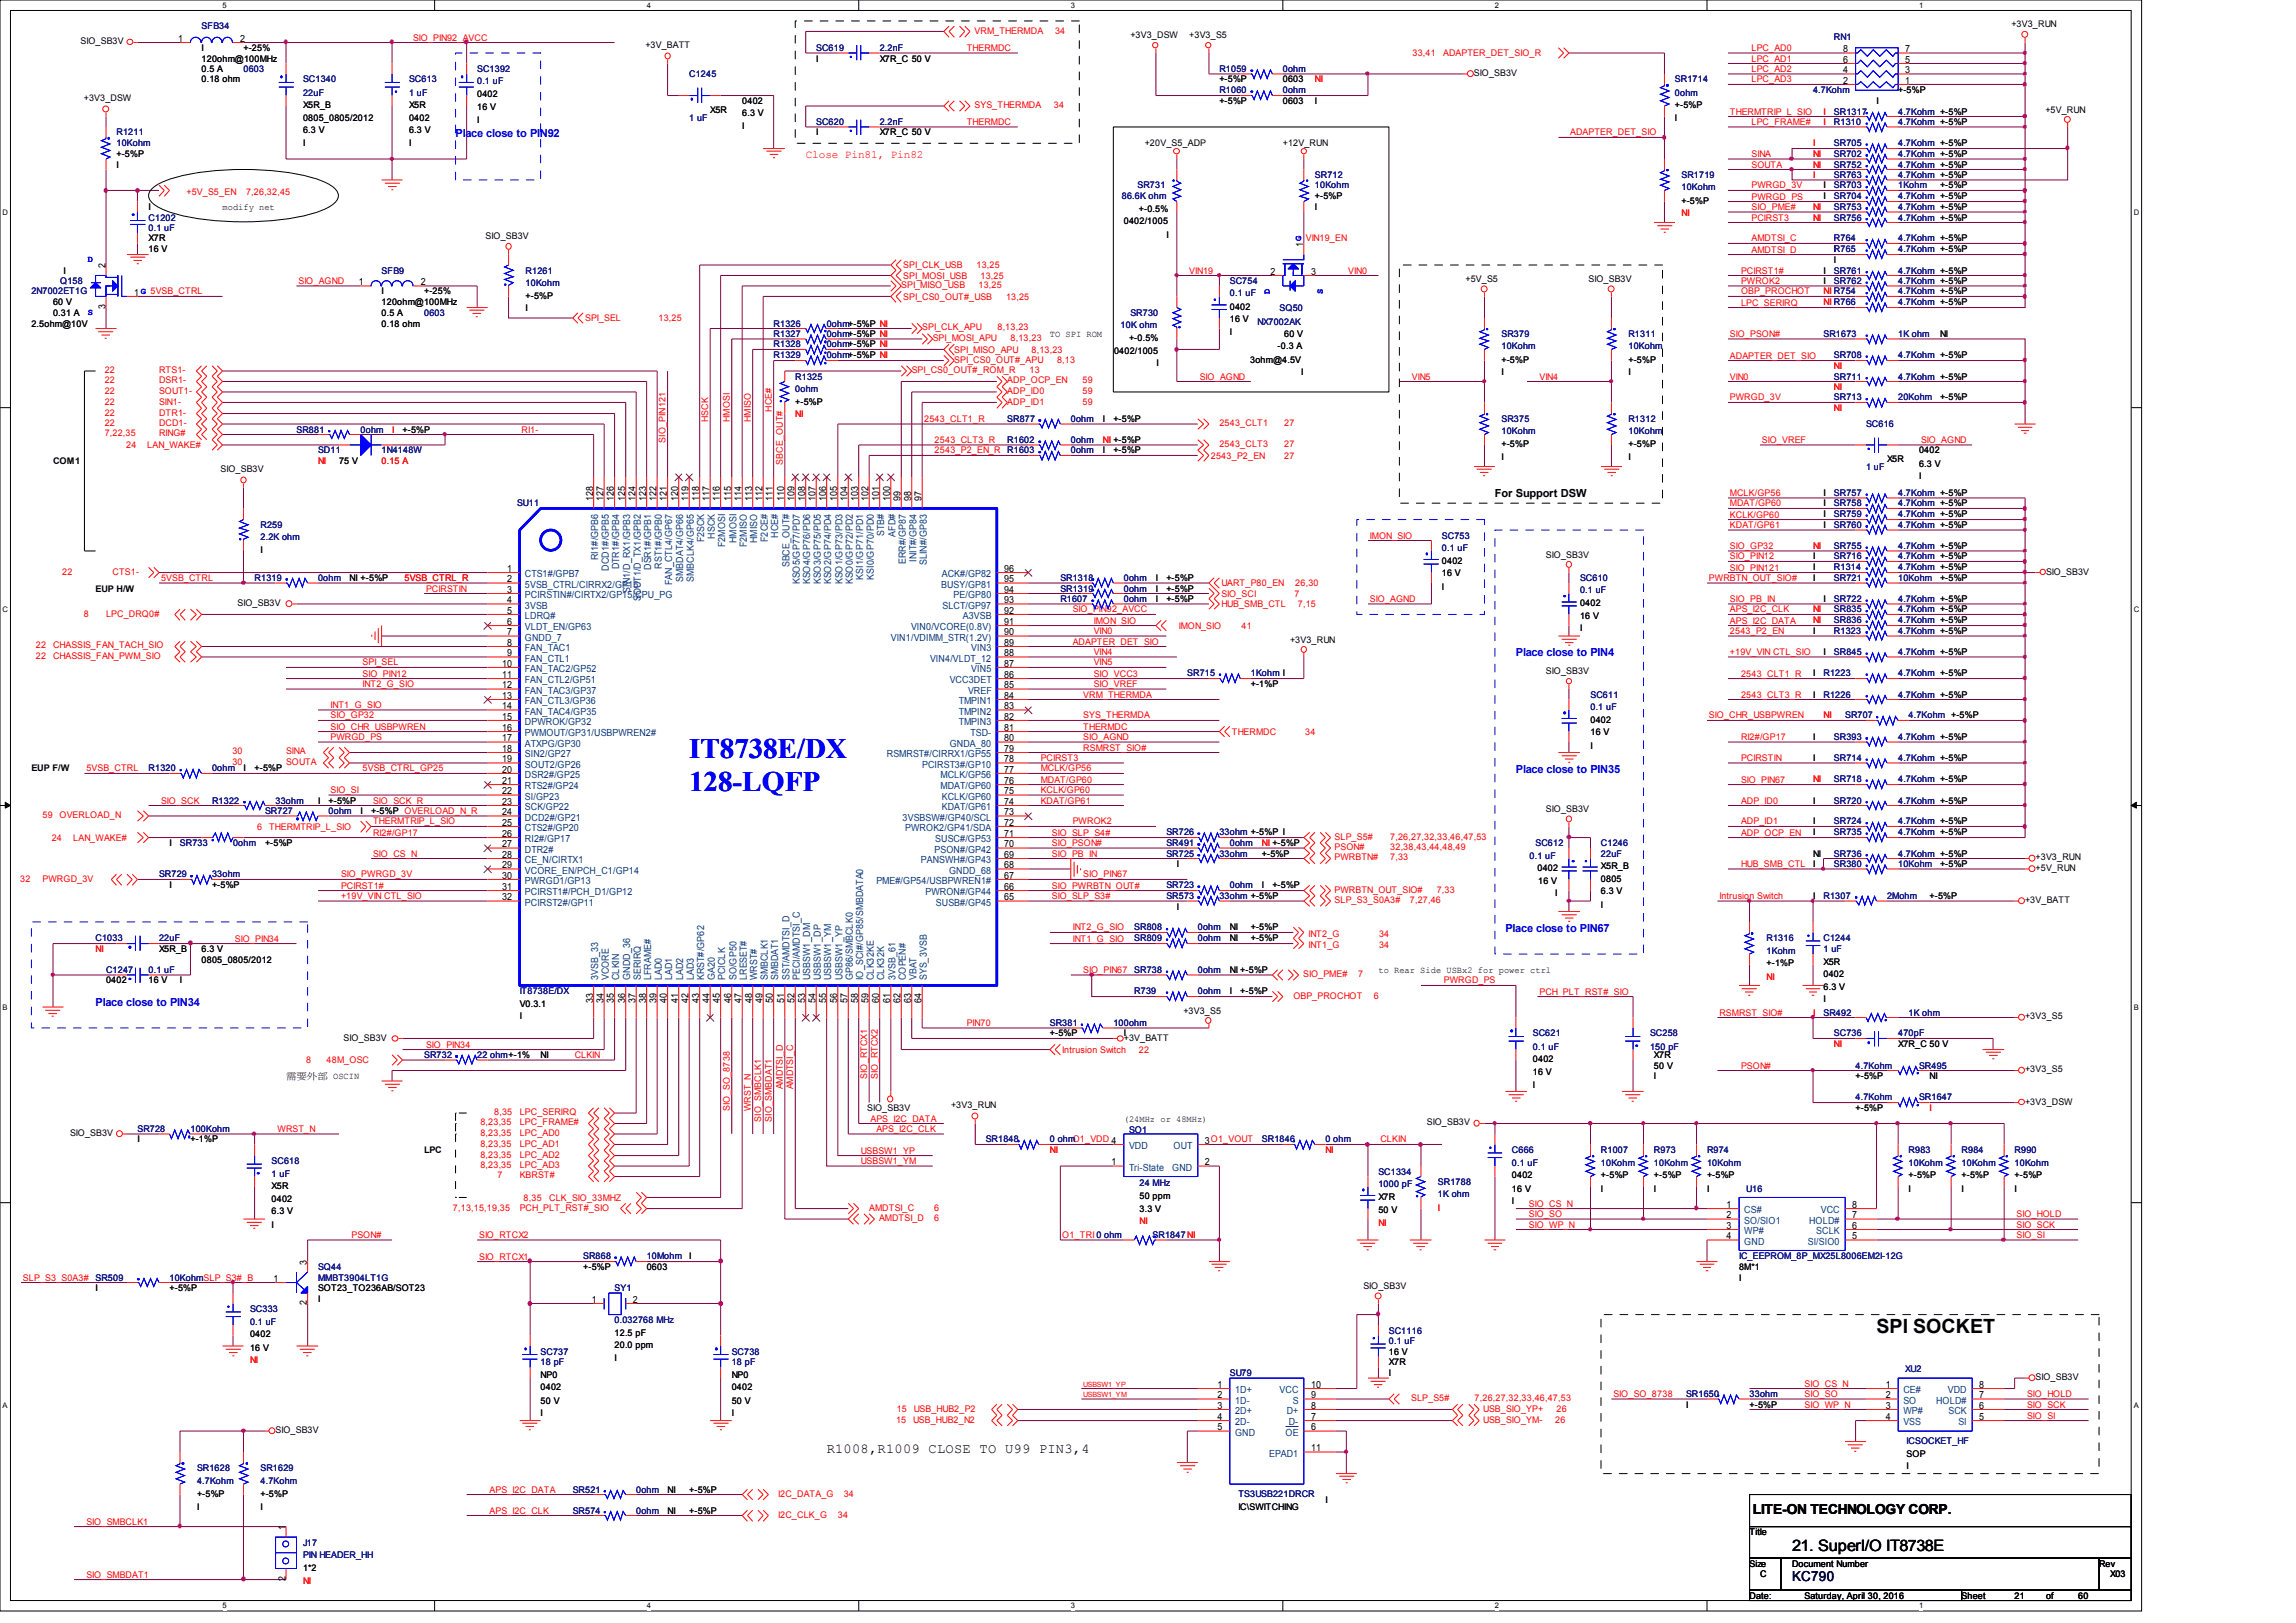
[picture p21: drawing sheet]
<svg xmlns="http://www.w3.org/2000/svg" width="297mm" height="210mm" viewBox="0 0 297 210" stroke-linecap="round" stroke-linejoin="round" font-family="sans-serif">
<defs><g id="words">
<g font-size="3.6" fill="#00f">
<text x="89.2" y="98">IT8738E/DX</text>
<text x="89.2" y="102.4">128-LQFP</text>
</g>
<text font-size="2.5" x="242.7" y="172.5">SPI SOCKET</text>
<text font-size="2" x="231.8" y="200.7">21. SuperI/O IT8738E</text>
<g font-size="1.8">
<text x="106.9" y="188">R1008,R1009 CLOSE TO U99 PIN3,4</text>
<text x="226.7" y="195.9">LITE-ON TECHNOLOGY CORP.</text>
</g>
<text font-size="1.8" fill="#000040" x="231.8" y="204.6">KC790</text>
<g font-size="1.4" fill="#00f">
<text x="58.9" y="17.7">Place close to PIN92</text>
<text x="196.1" y="84.9">Place close to PIN4</text>
<text x="196.1" y="100">Place close to PIN35</text>
<text x="194.7" y="120.6">Place close to PIN67</text>
<text x="12.4" y="130.2">Place close to PIN34</text>
</g>
<text font-size="1.4" fill="#f00" x="104.2" y="20.5">Close Pin81, Pin82</text>
<text font-size="1.4" x="193.4" y="64.3">For Support DSW</text>
<g font-size="1.3">
<text x="23" y="5.4">1</text>
<text x="31.1" y="5.4">2</text>
<text x="238.4" y="10.8">2</text>
<text x="238.4" y="9.5">4</text>
<text x="238.4" y="8.1">6</text>
<text x="238.4" y="6.8">8</text>
<text x="246.5" y="10.8">1</text>
<text x="246.5" y="9.5">3</text>
<text x="246.5" y="8.1">5</text>
<text x="246.5" y="6.8">7</text>
<text x="13.6" y="34.7" transform="rotate(-90 13.6 34.7)">2</text>
<text x="164.3" y="35.6">2</text>
<text x="168.6" y="32" transform="rotate(-90 168.6 32)">1 G</text>
<text x="169.6" y="35.6">3</text>
<text x="13.6" y="40" transform="rotate(-90 13.6 40)">3</text>
<text x="17.4" y="38.3">1 G 5VSB_CTRL</text>
<text x="46.4" y="36.9">1</text>
<text x="54.4" y="36.9">2</text>
<text x="76.7" y="64.9" transform="rotate(-90 76.7 64.9)">128</text>
<text x="78.1" y="64.9" transform="rotate(-90 78.1 64.9)">127</text>
<text x="79.4" y="64.9" transform="rotate(-90 79.4 64.9)">126</text>
<text x="80.9" y="64.9" transform="rotate(-90 80.9 64.9)">125</text>
<text x="82.2" y="64.9" transform="rotate(-90 82.2 64.9)">124</text>
<text x="83.6" y="64.9" transform="rotate(-90 83.6 64.9)">123</text>
<text x="84.9" y="64.9" transform="rotate(-90 84.9 64.9)">122</text>
<text x="86.3" y="64.9" transform="rotate(-90 86.3 64.9)">121</text>
<text x="87.7" y="64.9" transform="rotate(-90 87.7 64.9)">120</text>
<text x="89.1" y="64.9" transform="rotate(-90 89.1 64.9)">119</text>
<text x="90.4" y="64.9" transform="rotate(-90 90.4 64.9)">118</text>
<text x="91.8" y="64.9" transform="rotate(-90 91.8 64.9)">117</text>
<text x="93.1" y="64.9" transform="rotate(-90 93.1 64.9)">116</text>
<text x="94.6" y="64.9" transform="rotate(-90 94.6 64.9)">115</text>
<text x="95.9" y="64.9" transform="rotate(-90 95.9 64.9)">114</text>
<text x="97.3" y="64.9" transform="rotate(-90 97.3 64.9)">113</text>
<text x="98.6" y="64.9" transform="rotate(-90 98.6 64.9)">112</text>
<text x="100" y="64.9" transform="rotate(-90 100 64.9)">111</text>
<text x="101.4" y="64.9" transform="rotate(-90 101.4 64.9)">110</text>
<text x="102.8" y="64.9" transform="rotate(-90 102.8 64.9)">109</text>
<text x="104.1" y="64.9" transform="rotate(-90 104.1 64.9)">108</text>
<text x="105.5" y="64.9" transform="rotate(-90 105.5 64.9)">107</text>
<text x="106.8" y="64.9" transform="rotate(-90 106.8 64.9)">106</text>
<text x="108.3" y="64.9" transform="rotate(-90 108.3 64.9)">105</text>
<text x="109.6" y="64.9" transform="rotate(-90 109.6 64.9)">104</text>
<text x="111" y="64.9" transform="rotate(-90 111 64.9)">103</text>
<text x="112.4" y="64.9" transform="rotate(-90 112.4 64.9)">102</text>
<text x="113.7" y="64.9" transform="rotate(-90 113.7 64.9)">101</text>
<text x="115.1" y="64.9" transform="rotate(-90 115.1 64.9)">100</text>
<text x="116.5" y="64.9" transform="rotate(-90 116.5 64.9)">99</text>
<text x="117.9" y="64.9" transform="rotate(-90 117.9 64.9)">98</text>
<text x="119.2" y="64.9" transform="rotate(-90 119.2 64.9)">97</text>
<text x="65.6" y="76.7">3</text>
<text x="65.6" y="74">1</text>
<text x="65.6" y="75.4">2</text>
<text x="129.9" y="74">96</text>
<text x="129.9" y="75.4">95</text>
<text x="129.9" y="76.7">94</text>
<text x="65.6" y="78.1">4</text>
<text x="65.6" y="79.4">5</text>
<text x="65.6" y="80.9">6</text>
<text x="65.6" y="82.2">7</text>
<text x="65.6" y="83.6">8</text>
<text x="129.9" y="78.1">93</text>
<text x="129.9" y="83.6">89</text>
<text x="129.9" y="79.4">92</text>
<text x="129.9" y="82.2">90</text>
<text x="129.9" y="80.9">91</text>
<text x="64.9" y="86.3">10</text>
<text x="64.9" y="87.7">11</text>
<text x="64.9" y="89.1">12</text>
<text x="65.6" y="84.9">9</text>
<text x="129.9" y="89.1">85</text>
<text x="129.9" y="84.9">88</text>
<text x="129.9" y="86.3">87</text>
<text x="129.9" y="87.7">86</text>
<text x="64.9" y="90.4">13</text>
<text x="64.9" y="91.8">14</text>
<text x="64.9" y="93.1">15</text>
<text x="64.9" y="94.6">16</text>
<text x="64.9" y="95.9">17</text>
<text x="129.9" y="90.4">84</text>
<text x="129.9" y="91.8">83</text>
<text x="129.9" y="93.1">82</text>
<text x="129.9" y="94.6">81</text>
<text x="129.9" y="95.9">80</text>
<text x="64.9" y="97.3">18</text>
<text x="64.9" y="98.6">19</text>
<text x="64.9" y="100">20</text>
<text x="64.9" y="101.4">21</text>
<text x="129.9" y="98.6">78</text>
<text x="129.9" y="97.3">79</text>
<text x="129.9" y="100">77</text>
<text x="129.9" y="101.4">76</text>
<text x="64.9" y="102.8">22</text>
<text x="64.9" y="104.1">23</text>
<text x="64.9" y="105.5">24</text>
<text x="64.9" y="106.8">25</text>
<text x="129.9" y="106.8">72</text>
<text x="129.9" y="102.8">75</text>
<text x="129.9" y="104.1">74</text>
<text x="129.9" y="105.5">73</text>
<text x="64.9" y="108.3">26</text>
<text x="64.9" y="109.6">27</text>
<text x="64.9" y="111">28</text>
<text x="64.9" y="112.4">29</text>
<text x="64.9" y="113.7">30</text>
<text x="129.9" y="109.6">70</text>
<text x="129.9" y="111">69</text>
<text x="129.9" y="112.4">68</text>
<text x="129.9" y="108.3">71</text>
<text x="129.9" y="113.7">67</text>
<text x="64.9" y="115.1">31</text>
<text x="64.9" y="116.5">32</text>
<text x="129.9" y="115.1">66</text>
<text x="129.9" y="116.5">65</text>
<text x="76.7" y="129.8" transform="rotate(-90 76.7 129.8)">33</text>
<text x="78.1" y="129.8" transform="rotate(-90 78.1 129.8)">34</text>
<text x="79.4" y="129.8" transform="rotate(-90 79.4 129.8)">35</text>
<text x="80.9" y="129.8" transform="rotate(-90 80.9 129.8)">36</text>
<text x="82.2" y="129.8" transform="rotate(-90 82.2 129.8)">37</text>
<text x="83.6" y="129.8" transform="rotate(-90 83.6 129.8)">38</text>
<text x="84.9" y="129.8" transform="rotate(-90 84.9 129.8)">39</text>
<text x="86.3" y="129.8" transform="rotate(-90 86.3 129.8)">40</text>
<text x="87.7" y="129.8" transform="rotate(-90 87.7 129.8)">41</text>
<text x="89.1" y="129.8" transform="rotate(-90 89.1 129.8)">42</text>
<text x="90.4" y="129.8" transform="rotate(-90 90.4 129.8)">43</text>
<text x="91.8" y="129.8" transform="rotate(-90 91.8 129.8)">44</text>
<text x="93.1" y="129.8" transform="rotate(-90 93.1 129.8)">45</text>
<text x="94.6" y="129.8" transform="rotate(-90 94.6 129.8)">46</text>
<text x="95.9" y="129.8" transform="rotate(-90 95.9 129.8)">47</text>
<text x="97.3" y="129.8" transform="rotate(-90 97.3 129.8)">48</text>
<text x="98.6" y="129.8" transform="rotate(-90 98.6 129.8)">49</text>
<text x="100" y="129.8" transform="rotate(-90 100 129.8)">50</text>
<text x="101.4" y="129.8" transform="rotate(-90 101.4 129.8)">51</text>
<text x="102.8" y="129.8" transform="rotate(-90 102.8 129.8)">52</text>
<text x="104.1" y="129.8" transform="rotate(-90 104.1 129.8)">53</text>
<text x="105.5" y="129.8" transform="rotate(-90 105.5 129.8)">54</text>
<text x="106.8" y="129.8" transform="rotate(-90 106.8 129.8)">55</text>
<text x="108.3" y="129.8" transform="rotate(-90 108.3 129.8)">56</text>
<text x="109.6" y="129.8" transform="rotate(-90 109.6 129.8)">57</text>
<text x="111" y="129.8" transform="rotate(-90 111 129.8)">58</text>
<text x="112.4" y="129.8" transform="rotate(-90 112.4 129.8)">59</text>
<text x="113.7" y="129.8" transform="rotate(-90 113.7 129.8)">60</text>
<text x="115.1" y="129.8" transform="rotate(-90 115.1 129.8)">61</text>
<text x="116.5" y="129.8" transform="rotate(-90 116.5 129.8)">62</text>
<text x="117.9" y="129.8" transform="rotate(-90 117.9 129.8)">63</text>
<text x="119.2" y="129.8" transform="rotate(-90 119.2 129.8)">64</text>
<text x="155.9" y="148">3O1_VOUT</text>
<text x="143.8" y="150.8">1</text>
<text x="155.9" y="150.8">2</text>
<text x="223.4" y="156.3">1</text>
<text x="223.4" y="157.6">2</text>
<text x="223.4" y="159">3</text>
<text x="223.4" y="160.4">4</text>
<text x="239.6" y="159">6</text>
<text x="239.6" y="160.4">5</text>
<text x="239.6" y="157.6">7</text>
<text x="239.6" y="156.3">8</text>
<text x="35.4" y="165.9">1</text>
<text x="39.7" y="163.7" transform="rotate(-90 39.7 163.7)">3</text>
<text x="39.7" y="168.9" transform="rotate(-90 39.7 168.9)">2</text>
<text x="76.5" y="168.6">1</text>
<text x="81.9" y="168.6">2</text>
<text x="157.5" y="179.6">1</text>
<text x="169.6" y="179.6">10</text>
<text x="243.9" y="179.6">1</text>
<text x="256" y="179.6">8</text>
<text x="157.5" y="180.9">2</text>
<text x="157.5" y="182.3">3</text>
<text x="157.5" y="183.7">4</text>
<text x="157.5" y="185.1">5</text>
<text x="169.6" y="182.3">8</text>
<text x="169.6" y="185.1">6</text>
<text x="169.6" y="183.7">7</text>
<text x="169.6" y="180.9">9</text>
<text x="243.9" y="180.9">2</text>
<text x="243.9" y="182.3">3</text>
<text x="243.9" y="183.7">4</text>
<text x="256" y="183.7">5</text>
<text x="256" y="180.9">7</text>
<text x="256" y="182.3">6</text>
<text x="169.6" y="187.8">11</text>
<text x="36.9" y="198" transform="rotate(-90 36.9 198)">1</text>
<text x="36.9" y="204.6" transform="rotate(-90 36.9 204.6)">2</text>
</g>
<g font-size="1.3" fill="#004080">
<text x="91.1" y="70.2" transform="rotate(-90 91.1 70.2)">F2SCK</text>
<text x="92.5" y="69.7" transform="rotate(-90 92.5 69.7)">HSCK</text>
<text x="93.8" y="70.8" transform="rotate(-90 93.8 70.8)">F2MOSI</text>
<text x="95.2" y="70.3" transform="rotate(-90 95.2 70.3)">HMOSI</text>
<text x="96.6" y="70.8" transform="rotate(-90 96.6 70.8)">F2MISO</text>
<text x="98" y="70.3" transform="rotate(-90 98 70.3)">HMISO</text>
<text x="99.3" y="70.1" transform="rotate(-90 99.3 70.1)">F2CE#</text>
<text x="100.7" y="69.6" transform="rotate(-90 100.7 69.6)">HCE#</text>
<text x="114.4" y="69.3" transform="rotate(-90 114.4 69.3)">STB#</text>
<text x="115.8" y="69.4" transform="rotate(-90 115.8 69.4)">AFD#</text>
<text x="67.9" y="77.4">PCIRSTIN#/CIRTX2/GP15/CPU_PG</text>
<text x="67.9" y="74.7">CTS1#/GPB7</text>
<text x="67.9" y="76">5VSB_CTRL/CIRRX2/GP16</text>
<text x="77.4" y="72.5" transform="rotate(-90 77.4 72.5)">RI1#/GPB6</text>
<text x="78.7" y="73.8" transform="rotate(-90 78.7 73.8)">DCD1#/GPB5</text>
<text x="80.1" y="73.7" transform="rotate(-90 80.1 73.7)">DTR1#/GPB4</text>
<text x="81.5" y="76.7" transform="rotate(-90 81.5 76.7)">SIN1/D_RX1/GPB3</text>
<text x="82.9" y="77.8" transform="rotate(-90 82.9 77.8)">SOUT1/D_TX1/GPB2</text>
<text x="84.2" y="73.7" transform="rotate(-90 84.2 73.7)">DSR1#/GPB1</text>
<text x="85.6" y="73.6" transform="rotate(-90 85.6 73.6)">RST1#/GPB0</text>
<text x="87" y="75.7" transform="rotate(-90 87 75.7)">FAN_CTL4/GP67</text>
<text x="88.4" y="75.3" transform="rotate(-90 88.4 75.3)">SMBDAT4/GP66</text>
<text x="89.7" y="75.3" transform="rotate(-90 89.7 75.3)">SMBCLK4/GP65</text>
<text x="102.1" y="73.4" transform="rotate(-90 102.1 73.4)">SBCE_OUT#</text>
<text x="103.5" y="75.6" transform="rotate(-90 103.5 75.6)">KSO5/GP77/PD7</text>
<text x="104.8" y="75.6" transform="rotate(-90 104.8 75.6)">KSO4/GP76/PD6</text>
<text x="106.2" y="75.6" transform="rotate(-90 106.2 75.6)">KSO3/GP75/PD5</text>
<text x="107.5" y="75.6" transform="rotate(-90 107.5 75.6)">KSO2/GP74/PD4</text>
<text x="109" y="75.6" transform="rotate(-90 109 75.6)">KSO1/GP73/PD3</text>
<text x="110.3" y="75.6" transform="rotate(-90 110.3 75.6)">KSO0/GP72/PD2</text>
<text x="111.7" y="75" transform="rotate(-90 111.7 75)">KSI1/GP71/PD1</text>
<text x="113" y="75" transform="rotate(-90 113 75)">KSI0/GP70/PD0</text>
<text x="117.2" y="73" transform="rotate(-90 117.2 73)">ERR#/GP87</text>
<text x="118.5" y="72.7" transform="rotate(-90 118.5 72.7)">INIT#/GP84</text>
<text x="119.9" y="73.2" transform="rotate(-90 119.9 73.2)">SLIN#/GP83</text>
<text x="121.8" y="76">BUSY/GP81</text>
<text x="121.8" y="74.7">ACK#/GP82</text>
<text x="123.4" y="77.4">PE/GP80</text>
<text x="67.9" y="78.7">3VSB</text>
<text x="67.9" y="80.1">LDRQ#</text>
<text x="67.9" y="81.5">VLDT_EN/GP63</text>
<text x="67.9" y="82.9">GNDD_7</text>
<text x="115.2" y="82.9">VIN1/VDIMM_STR(1.2V)</text>
<text x="117.9" y="81.5">VIN0/VCORE(0.8V)</text>
<text x="121.9" y="78.7">SLCT/GP97</text>
<text x="124.5" y="80.1">A3VSB</text>
<text x="67.9" y="84.2">FAN_TAC1</text>
<text x="67.9" y="85.6">FAN_CTL1</text>
<text x="67.9" y="87">FAN_TAC2/GP52</text>
<text x="67.9" y="88.4">FAN_CTL2/GP51</text>
<text x="67.9" y="89.7">FAN_TAC3/GP37</text>
<text x="120.3" y="85.6">VIN4/VLDT_12</text>
<text x="122.9" y="88.4">VCC3DET</text>
<text x="125.2" y="89.7">VREF</text>
<text x="125.6" y="84.2">VIN3</text>
<text x="125.6" y="87">VIN5</text>
<text x="67.9" y="91.1">FAN_CTL3/GP36</text>
<text x="67.9" y="92.5">FAN_TAC4/GP35</text>
<text x="67.9" y="93.8">DPWROK/GP32</text>
<text x="67.9" y="95.2">PWMOUT/GP31/USBPWREN2#</text>
<text x="124" y="91.1">TMPIN1</text>
<text x="124" y="92.5">TMPIN2</text>
<text x="124" y="93.8">TMPIN3</text>
<text x="125.6" y="95.2">TSD-</text>
<text x="67.9" y="96.6">ATXPG/GP30</text>
<text x="67.9" y="98">SIN2/GP27</text>
<text x="67.9" y="99.3">SOUT2/GP26</text>
<text x="67.9" y="100.7">DSR2#/GP25</text>
<text x="114.7" y="98">RSMRST#/CIRRX1/GP55</text>
<text x="119.3" y="99.3">PCIRST3#/GP10</text>
<text x="121.7" y="100.7">MCLK/GP56</text>
<text x="122.9" y="96.6">GNDA_80</text>
<text x="67.9" y="102.1">RTS2#/GP24</text>
<text x="67.9" y="103.5">SI/GP23</text>
<text x="67.9" y="104.8">SCK/GP22</text>
<text x="67.9" y="106.2">DCD2#/GP21</text>
<text x="67.9" y="107.5">CTS2#/GP20</text>
<text x="116.8" y="106.2">3VSBSW#/GP40/SCL</text>
<text x="117.1" y="107.5">PWROK2/GP41/SDA</text>
<text x="121.7" y="102.1">MDAT/GP60</text>
<text x="121.8" y="103.5">KCLK/GP60</text>
<text x="121.8" y="104.8">KDAT/GP61</text>
<text x="67.9" y="109">RI2#/GP17</text>
<text x="67.9" y="110.3">DTR2#</text>
<text x="67.9" y="111.7">CE_N/CIRTX1</text>
<text x="67.9" y="113">VCORE_EN/PCH_C1/GP14</text>
<text x="119.1" y="111.7">PANSWH#/GP43</text>
<text x="120.9" y="110.3">PSON#/GP42</text>
<text x="121" y="109">SUSC#/GP53</text>
<text x="122.8" y="113">GNDD_68</text>
<text x="67.9" y="114.4">PWRGD1/GP13</text>
<text x="67.9" y="115.8">PCIRST1#/PCH_D1/GP12</text>
<text x="67.9" y="117.2">PCIRST2#/GP11</text>
<text x="113.4" y="114.4">PME#/GP54/USBPWREN1#</text>
<text x="119.7" y="115.8">PWRON#/GP44</text>
<text x="121.1" y="117.2">SUSB#/GP45</text>
<text x="77.4" y="126.8" transform="rotate(-90 77.4 126.8)">3VSB_33</text>
<text x="78.7" y="126.8" transform="rotate(-90 78.7 126.8)">VCORE</text>
<text x="80.1" y="126.8" transform="rotate(-90 80.1 126.8)">CLKIN</text>
<text x="81.5" y="126.8" transform="rotate(-90 81.5 126.8)">GNDD_36</text>
<text x="82.9" y="126.8" transform="rotate(-90 82.9 126.8)">SERIRQ</text>
<text x="84.2" y="126.8" transform="rotate(-90 84.2 126.8)">LFRAME#</text>
<text x="85.6" y="126.8" transform="rotate(-90 85.6 126.8)">LAD0</text>
<text x="87" y="126.8" transform="rotate(-90 87 126.8)">LAD1</text>
<text x="88.4" y="126.8" transform="rotate(-90 88.4 126.8)">LAD2</text>
<text x="89.7" y="126.8" transform="rotate(-90 89.7 126.8)">LAD3</text>
<text x="91.1" y="126.8" transform="rotate(-90 91.1 126.8)">KRST#/GP62</text>
<text x="92.5" y="126.8" transform="rotate(-90 92.5 126.8)">GA20</text>
<text x="93.8" y="126.8" transform="rotate(-90 93.8 126.8)">PCICLK</text>
<text x="95.2" y="126.8" transform="rotate(-90 95.2 126.8)">SO/GP50</text>
<text x="96.6" y="126.8" transform="rotate(-90 96.6 126.8)">LRESET#</text>
<text x="98" y="126.8" transform="rotate(-90 98 126.8)">WRST#</text>
<text x="99.3" y="126.8" transform="rotate(-90 99.3 126.8)">SMBCLK1</text>
<text x="100.7" y="126.8" transform="rotate(-90 100.7 126.8)">SMBDAT1</text>
<text x="102.1" y="126.8" transform="rotate(-90 102.1 126.8)">SST/AMDTSI_D</text>
<text x="103.5" y="126.8" transform="rotate(-90 103.5 126.8)">PECI/AMDTSI_C</text>
<text x="104.8" y="126.8" transform="rotate(-90 104.8 126.8)">USBSW1_DM</text>
<text x="106.2" y="126.8" transform="rotate(-90 106.2 126.8)">USBSW1_DP</text>
<text x="107.5" y="126.8" transform="rotate(-90 107.5 126.8)">USBSW1_YM</text>
<text x="109" y="126.8" transform="rotate(-90 109 126.8)">USBSW1_YP</text>
<text x="110.3" y="126.8" transform="rotate(-90 110.3 126.8)">GP86/SMBCLK0</text>
<text x="111.7" y="126.8" transform="rotate(-90 111.7 126.8)">IO_SCI#/GP85/SMBDATA0</text>
<text x="113" y="126.8" transform="rotate(-90 113 126.8)">CLK32KE</text>
<text x="114.4" y="126.8" transform="rotate(-90 114.4 126.8)">CLK32K</text>
<text x="115.8" y="126.8" transform="rotate(-90 115.8 126.8)">3VSB_61</text>
<text x="117.2" y="126.8" transform="rotate(-90 117.2 126.8)">COPEN#</text>
<text x="118.5" y="126.8" transform="rotate(-90 118.5 126.8)">VBAT</text>
<text x="119.9" y="126.8" transform="rotate(-90 119.9 126.8)">SYS_3VSB</text>
<text x="146" y="148.7">VDD</text>
<text x="151.8" y="148.7">OUT</text>
<text x="146" y="151.5">Tri-State</text>
<text x="151.6" y="151.5">GND</text>
<text x="225.6" y="157">CS#</text>
<text x="225.6" y="158.3">SO/SIO1</text>
<text x="225.6" y="159.7">WP#</text>
<text x="225.6" y="161">GND</text>
<text x="233.8" y="161">SI/SIO0</text>
<text x="234" y="158.3">HOLD#</text>
<text x="234.9" y="159.7">SCLK</text>
<text x="235.5" y="157">VCC</text>
<text x="159.8" y="180.3">1D+</text>
<text x="159.8" y="181.6">1D-</text>
<text x="159.8" y="183">2D+</text>
<text x="159.8" y="184.4">2D-</text>
<text x="159.8" y="185.8">GND</text>
<text x="165.5" y="180.3">VCC</text>
<text x="166.3" y="185.8">OE</text>
<text x="166.5" y="183">D+</text>
<text x="166.7" y="184.4">D-</text>
<text x="167.2" y="181.6">S</text>
<text x="246.2" y="180.3">CE#</text>
<text x="246.2" y="181.6">SO</text>
<text x="246.2" y="183">WP#</text>
<text x="246.2" y="184.4">VSS</text>
<text x="250.4" y="181.6">HOLD#</text>
<text x="252" y="180.3">VDD</text>
<text x="252.1" y="183">SCK</text>
<text x="253.3" y="184.4">SI</text>
<text x="164.2" y="188.5">EPAD1</text>
</g>
<g font-size="1.2">
<text x="10.4" y="5.8">SIO_SB3V</text>
<text x="146.2" y="4.9">+3V3_DSW</text>
<text x="153.8" y="4.9">+3V3_S5</text>
<text x="260.2" y="3.6">+3V3_RUN</text>
<text x="26.1" y="8">120ohm@100MHz</text>
<text x="26.1" y="10.7">0.18 ohm</text>
<text x="26.1" y="9.3">0.5 A</text>
<text x="26.1" y="6.6">I</text>
<text x="31.5" y="6.6">+-25%</text>
<text x="83.5" y="6.3">+3V_BATT</text>
<text x="105.6" y="8">I</text>
<text x="113.8" y="8">X7R_C 50 V</text>
<text x="157.7" y="10.7">+-5%P</text>
<text x="165.9" y="10.7">0603</text>
<text x="190.7" y="9.8">SIO_SB3V</text>
<text x="10.8" y="13.1">+3V3_DSW</text>
<text x="39.2" y="14">X5R_B</text>
<text x="39.2" y="15.7">0805_0805/2012</text>
<text x="39.2" y="17.3">6.3 V</text>
<text x="52.9" y="14">X5R</text>
<text x="52.9" y="15.7">0402</text>
<text x="52.9" y="17.3">6.3 V</text>
<text x="61.7" y="12.6">0402</text>
<text x="61.7" y="14.2">16 V</text>
<text x="61.7" y="15.9">I</text>
<text x="91.9" y="14.6">X5R</text>
<text x="96" y="13.5">0402</text>
<text x="96" y="15.1">6.3 V</text>
<text x="96" y="16.7">I</text>
<text x="105.6" y="17.5">I</text>
<text x="113.8" y="17.5">X7R_C 50 V</text>
<text x="157.7" y="13.5">+-5%P</text>
<text x="165.9" y="13.5">0603</text>
<text x="170.1" y="13.5">I</text>
<text x="216.7" y="14">+-5%P</text>
<text x="216.7" y="15.7">I</text>
<text x="242.7" y="13.5">I</text>
<text x="245.5" y="12">+-5%P</text>
<text x="264.6" y="14.6">+5V_RUN</text>
<text x="15.1" y="20.3">+-5%P</text>
<text x="15.1" y="21.7">I</text>
<text x="39.2" y="18.9">I</text>
<text x="52.9" y="18.9">I</text>
<text x="148.1" y="18.9">+20V_S5_ADP</text>
<text x="165.9" y="18.9">+12V_RUN</text>
<text x="19.2" y="27.2">I</text>
<text x="28.8" y="27.2">modify net</text>
<text x="145.4" y="29">0402/1005</text>
<text x="147.3" y="27.4">+-0.5%</text>
<text x="170.1" y="25.7">+-5%P</text>
<text x="170.1" y="27.2">I</text>
<text x="217.5" y="26.3">+-5%P</text>
<text x="235.9" y="24.4">I</text>
<text x="235.9" y="25.7">I</text>
<text x="251" y="24.4">+-5%P</text>
<text x="8.2" y="35.4">I</text>
<text x="19.2" y="31.2">X7R</text>
<text x="19.2" y="32.6">16 V</text>
<text x="62.8" y="31">SIO_SB3V</text>
<text x="150.9" y="30.7">I</text>
<text x="235.9" y="35.4">I</text>
<text x="237.2" y="32.6">I</text>
<text x="237.2" y="34">I</text>
<text x="6.9" y="39.5">60 V</text>
<text x="6.9" y="40.9">0.31 A</text>
<text x="49.4" y="39.5">120ohm@100MHz</text>
<text x="49.4" y="40.9">0.5 A</text>
<text x="49.4" y="38.1">I</text>
<text x="54.9" y="38.1">+-25%</text>
<text x="68" y="38.7">+-5%P</text>
<text x="68" y="40.3">I</text>
<text x="159.1" y="40">0402</text>
<text x="159.1" y="41.7">16 V</text>
<text x="189.6" y="36.5">+5V_S5</text>
<text x="205.5" y="36.5">SIO_SB3V</text>
<text x="235.9" y="36.7">I</text>
<text x="4.1" y="42.2">2.5ohm@10V</text>
<text x="49.4" y="42.2">0.18 ohm</text>
<text x="135.8" y="43.6">TO SPI ROM</text>
<text x="144.1" y="45.8">0402/1005</text>
<text x="146" y="44.1">+-0.5%</text>
<text x="149.6" y="47.4">I</text>
<text x="159.1" y="43.3">I</text>
<text x="161.7" y="46.9">3ohm@4.5V</text>
<text x="165.3" y="45.2">-0.3 A</text>
<text x="166.1" y="43.6">60 V</text>
<text x="194.2" y="46.9">+-5%P</text>
<text x="210.7" y="46.9">+-5%P</text>
<text x="251" y="43.6">NI</text>
<text x="102.9" y="52.4">+-5%P</text>
<text x="168.3" y="48.5">I</text>
<text x="194.2" y="48.5">I</text>
<text x="210.7" y="48.5">I</text>
<text x="251" y="51.8">+-5%P</text>
<text x="52.1" y="56">+-5%P</text>
<text x="142.7" y="58.7">I</text>
<text x="142.7" y="54.6">I</text>
<text x="144" y="58.7">+-5%P</text>
<text x="144" y="54.6">+-5%P</text>
<text x="194.2" y="57.8">+-5%P</text>
<text x="194.2" y="59.5">I</text>
<text x="210.7" y="57.8">+-5%P</text>
<text x="210.7" y="59.5">I</text>
<text x="244.1" y="59.8">X5R</text>
<text x="248.2" y="58.7">0402</text>
<text x="6.9" y="60">COM1</text>
<text x="28.5" y="61.1">SIO_SB3V</text>
<text x="43.9" y="60">75 V</text>
<text x="235.9" y="64.2">I</text>
<text x="235.9" y="65.5">I</text>
<text x="248.2" y="60.4">6.3 V</text>
<text x="248.2" y="62">I</text>
<text x="33.7" y="71.5">I</text>
<text x="235.9" y="66.9">I</text>
<text x="235.9" y="68.3">I</text>
<text x="12.4" y="76.5">EUP H/W</text>
<text x="45.2" y="75.2">NI +-5%P</text>
<text x="149.5" y="75.2">I</text>
<text x="149.5" y="76.5">I</text>
<text x="149.5" y="77.9">I</text>
<text x="150.9" y="75.2">+-5%P</text>
<text x="150.9" y="76.5">+-5%P</text>
<text x="150.9" y="77.9">+-5%P</text>
<text x="186.5" y="73">0402</text>
<text x="186.5" y="74.6">16 V</text>
<text x="186.5" y="76.3">I</text>
<text x="200" y="72.1">SIO_SB3V</text>
<text x="234.5" y="73.7">I</text>
<text x="234.5" y="72.4">I</text>
<text x="234.5" y="75.2">I</text>
<text x="235.9" y="77.9">I</text>
<text x="251" y="75.2">+-5%P</text>
<text x="264.7" y="74.3">SIO_SB3V</text>
<text x="30.7" y="78.4">SIO_SB3V</text>
<text x="166.9" y="83.1">+3V3_RUN</text>
<text x="204.4" y="78.4">0402</text>
<text x="204.4" y="80.1">16 V</text>
<text x="204.4" y="81.7">I</text>
<text x="234.5" y="82">I</text>
<text x="161.8" y="88.9">+-1%P</text>
<text x="200" y="87.2">SIO_SB3V</text>
<text x="234.5" y="87.5">I</text>
<text x="235.9" y="84.8">I</text>
<text x="205.7" y="93.6">0402</text>
<text x="205.7" y="95.2">16 V</text>
<text x="234.5" y="90.3">I</text>
<text x="234.5" y="95.8">I</text>
<text x="4.1" y="99.8">EUP F/W</text>
<text x="31.5" y="99.8">I</text>
<text x="32.9" y="99.8">+-5%P</text>
<text x="205.7" y="96.9">I</text>
<text x="234.5" y="98.5">I</text>
<text x="41.1" y="104">I</text>
<text x="42.5" y="104">+-5%P</text>
<text x="46.7" y="105.3">I</text>
<text x="48" y="105.3">+-5%P OVERLOAD_N_R</text>
<text x="200" y="105.1">SIO_SB3V</text>
<text x="234.5" y="106.7">I</text>
<text x="234.5" y="104">I</text>
<text x="21.9" y="109.5">I</text>
<text x="34.3" y="109.5">+-5%P</text>
<text x="152.2" y="112.2">I</text>
<text x="163.2" y="110.8">+-5%P</text>
<text x="198.9" y="112.7">0402</text>
<text x="207.1" y="112.4">X5R_B</text>
<text x="234.5" y="110.8">NI</text>
<text x="234.5" y="112.2">I</text>
<text x="234.5" y="108">I</text>
<text x="251" y="112.2">+-5%P</text>
<text x="263.3" y="112.7">+5V_RUN</text>
<text x="263.3" y="111.3">+3V3_RUN</text>
<text x="21.9" y="114.9">I</text>
<text x="27.4" y="114.9">+-5%P</text>
<text x="152.2" y="117.7">I</text>
<text x="163.2" y="114.9">I</text>
<text x="164.6" y="114.9">+-5%P</text>
<text x="199" y="114.4">16 V</text>
<text x="201.2" y="116">I</text>
<text x="207.1" y="114.1">0805</text>
<text x="207.1" y="115.7">6.3 V</text>
<text x="207.1" y="117.4">I</text>
<text x="234.5" y="116.3">I</text>
<text x="249.6" y="116.3">+-5%P</text>
<text x="262" y="116.8">+3V_BATT</text>
<text x="20.6" y="123.2">X5R_B</text>
<text x="26.1" y="124.5">0805_0805/2012</text>
<text x="26.1" y="123.2">6.3 V</text>
<text x="159.1" y="120.4">NI</text>
<text x="159.1" y="121.8">NI</text>
<text x="159.1" y="125.9">NI +-5%P</text>
<text x="161.8" y="120.4">+-5%P</text>
<text x="161.8" y="121.8">+-5%P</text>
<text x="178.3" y="125.9">to Rear Side USBx2 for power ctrl</text>
<text x="228.5" y="125.1">+-1%P</text>
<text x="235.9" y="124.8">X5R</text>
<text x="13.7" y="127.3">0402</text>
<text x="19.2" y="127.3">16 V</text>
<text x="23.3" y="127.3">I</text>
<text x="67.2" y="130.3">V0.3.1</text>
<text x="67.2" y="131.9">I</text>
<text x="153.1" y="131.1">+3V3_S5</text>
<text x="159.1" y="128.6">I</text>
<text x="160.4" y="128.6">+-5%P</text>
<text x="235.9" y="126.4">0402</text>
<text x="235.9" y="128.1">6.3 V</text>
<text x="235.9" y="129.7">I</text>
<text x="262" y="131.9">+3V3_S5</text>
<text x="44.4" y="134.7">SIO_SB3V</text>
<text x="69.9" y="136.9">NI</text>
<text x="135.8" y="134.1">+-5%P</text>
<text x="145.4" y="134.1">I</text>
<text x="145.4" y="134.7">+3V_BATT</text>
<text x="198.3" y="137.4">0402</text>
<text x="214" y="136.9">X7R</text>
<text x="245.5" y="135.5">X7R_C 50 V</text>
<text x="37" y="139.6">需要外部 OSCIN</text>
<text x="112.2" y="143.8">SIO_SB3V</text>
<text x="123" y="143.4">+3V3_RUN</text>
<text x="198.3" y="139.1">16 V</text>
<text x="198.3" y="140.7">I</text>
<text x="214" y="139.6">I</text>
<text x="214" y="138.3">50 V</text>
<text x="240" y="143.8">+-5%P</text>
<text x="240" y="139.6">+-5%P</text>
<text x="249.6" y="139.6">NI</text>
<text x="262" y="138.8">+3V3_S5</text>
<text x="262" y="142.9">+3V3_DSW</text>
<text x="9.1" y="147">SIO_SB3V</text>
<text x="17.8" y="147.8">I</text>
<text x="24.6" y="147.8">+-1%P</text>
<text x="54.9" y="149.2">LPC</text>
<text x="145.4" y="145.1">(24MHz or 48MHz)</text>
<text x="184.6" y="145.6">SIO_SB3V</text>
<text x="35.1" y="153.8">X5R</text>
<text x="35.1" y="155.5">0402</text>
<text x="147.4" y="155.1">50 ppm</text>
<text x="178.3" y="155.3">X7R</text>
<text x="195.6" y="152.5">0402</text>
<text x="195.6" y="154.2">16 V</text>
<text x="195.6" y="155.8">I</text>
<text x="207.1" y="152.5">+-5%P</text>
<text x="207.1" y="154.2">I</text>
<text x="214" y="152.5">+-5%P</text>
<text x="214" y="154.2">I</text>
<text x="220.8" y="152.5">+-5%P</text>
<text x="220.8" y="154.2">I</text>
<text x="246.9" y="152.5">+-5%P</text>
<text x="246.9" y="154.2">I</text>
<text x="253.7" y="152.5">+-5%P</text>
<text x="253.7" y="154.2">I</text>
<text x="260.6" y="152.5">+-5%P</text>
<text x="260.6" y="154.2">I</text>
<text x="35.1" y="157.1">6.3 V</text>
<text x="35.1" y="158.8">I</text>
<text x="147.4" y="156.8">3.3 V</text>
<text x="178.3" y="156.9">50 V</text>
<text x="12.4" y="167">I</text>
<text x="21.9" y="167">+-5%P</text>
<text x="41.1" y="167">SOT23_TO236AB/SOT23</text>
<text x="75.4" y="164.3">+-5%P</text>
<text x="83.7" y="164.3">0603</text>
<text x="89.2" y="162.9">I</text>
<text x="176.4" y="166.8">SIO_SB3V</text>
<text x="225" y="164.3">8M*1</text>
<text x="225" y="165.7">I</text>
<text x="32.3" y="173.1">0402</text>
<text x="41.1" y="168.4">I</text>
<text x="79.5" y="172.8">12.5 pF</text>
<text x="32.3" y="174.8">16 V</text>
<text x="69.9" y="178.3">NP0</text>
<text x="69.9" y="179.9">0402</text>
<text x="79.5" y="174.4">20.0 ppm</text>
<text x="79.5" y="176.1">I</text>
<text x="94.7" y="178.3">NP0</text>
<text x="94.7" y="179.9">0402</text>
<text x="179.7" y="175.3">16 V</text>
<text x="179.7" y="178.1">I</text>
<text x="179.7" y="176.6">X7R</text>
<text x="263.3" y="178.6">SIO_SB3V</text>
<text x="35.6" y="185.4">SIO_SB3V</text>
<text x="69.9" y="181.6">50 V</text>
<text x="69.9" y="183.2">I</text>
<text x="94.7" y="181.6">50 V</text>
<text x="94.7" y="183.2">I</text>
<text x="218.1" y="182.1">I</text>
<text x="226.3" y="182.1">+-5%P</text>
<text x="246.6" y="188.5">SOP</text>
<text x="246.6" y="190.1">I</text>
<text x="25.5" y="193.6">+-5%P</text>
<text x="25.5" y="195.3">I</text>
<text x="33.7" y="193.6">+-5%P</text>
<text x="33.7" y="195.3">I</text>
<text x="86.4" y="193.1">NI</text>
<text x="86.4" y="195.8">NI</text>
<text x="89.2" y="193.1">+-5%P</text>
<text x="89.2" y="195.8">+-5%P</text>
<text x="160.2" y="195.3">IC\SWITCHING</text>
<text x="171.4" y="194.5">I</text>
<text x="39.2" y="203.3">1*2</text>
<text x="226.3" y="198.6">Title</text>
<text x="226.3" y="202.7">Size</text>
<text x="231.8" y="202.7">Document Number</text>
<text x="271.5" y="202.7">Rev</text>
<text x="226.3" y="206.8">Date:</text>
<text x="227.7" y="204">C</text>
<text x="233.4" y="206.8">Saturday, April 30, 2016</text>
<text x="253.7" y="206.8">Sheet</text>
<text x="260.6" y="206.8">21</text>
<text x="264.7" y="206.8">of</text>
<text x="268.8" y="206.8">60</text>
<text x="273" y="204">X03</text>
</g>
<g font-size="1.2" fill="#000080">
<text x="26.1" y="3.8">SFB34</text>
<text x="237.2" y="5.2">RN1</text>
<text x="31.5" y="9.3">0603</text>
<text x="39.2" y="10.7">SC1340</text>
<text x="52.9" y="10.7">SC613</text>
<text x="61.7" y="9.3">SC1392</text>
<text x="61.7" y="10.9">0.1 uF</text>
<text x="89.2" y="10">C1245</text>
<text x="105.6" y="6.6">SC619</text>
<text x="113.8" y="6.6">2.2nF</text>
<text x="157.7" y="9.3">R1059</text>
<text x="165.9" y="9.3">0ohm</text>
<text x="216.7" y="10.7">SR1714</text>
<text x="15.1" y="17.5">R1211</text>
<text x="39.2" y="12.4">22uF</text>
<text x="52.9" y="12.4">1 uF</text>
<text x="89.2" y="15.7">1 uF</text>
<text x="105.6" y="16.2">SC620</text>
<text x="113.8" y="16.2">2.2nF</text>
<text x="157.7" y="12">R1060</text>
<text x="165.9" y="12">0ohm</text>
<text x="216.7" y="12.4">0ohm</text>
<text x="234.5" y="12">4.7Kohm</text>
<text x="237.2" y="14.8">SR1317</text>
<text x="237.2" y="16.2">R1310</text>
<text x="245.5" y="16.2">4.7Kohm +-5%P</text>
<text x="245.5" y="14.8">4.7Kohm +-5%P</text>
<text x="15.1" y="18.9">10Kohm</text>
<text x="170.1" y="23">SR712</text>
<text x="217.5" y="23">SR1719</text>
<text x="237.2" y="23">SR763</text>
<text x="237.2" y="20.3">SR702</text>
<text x="237.2" y="21.7">SR752</text>
<text x="237.2" y="18.9">SR705</text>
<text x="245.5" y="23">4.7Kohm +-5%P</text>
<text x="245.5" y="20.3">4.7Kohm +-5%P</text>
<text x="245.5" y="21.7">4.7Kohm +-5%P</text>
<text x="245.5" y="18.9">4.7Kohm +-5%P</text>
<text x="19.2" y="28.5">C1202</text>
<text x="19.2" y="29.9">0.1 uF</text>
<text x="145.1" y="25.7">86.6K ohm</text>
<text x="147.2" y="24.4">SR731</text>
<text x="170.1" y="24.4">10Kohm</text>
<text x="217.5" y="24.6">10Kohm</text>
<text x="237.2" y="24.4">SR703</text>
<text x="237.2" y="27.2">SR753</text>
<text x="237.2" y="28.5">SR756</text>
<text x="237.2" y="25.7">SR704</text>
<text x="245.5" y="24.4">1Kohm</text>
<text x="245.5" y="27.2">4.7Kohm +-5%P</text>
<text x="245.5" y="28.5">4.7Kohm +-5%P</text>
<text x="245.5" y="25.7">4.7Kohm +-5%P</text>
<text x="49.4" y="35.4">SFB9</text>
<text x="68" y="35.4">R1261</text>
<text x="237.2" y="31.2">R764</text>
<text x="237.2" y="32.6">R765</text>
<text x="237.2" y="35.4">SR761</text>
<text x="245.5" y="31.2">4.7Kohm +-5%P</text>
<text x="245.5" y="32.6">4.7Kohm +-5%P</text>
<text x="245.5" y="35.4">4.7Kohm +-5%P</text>
<text x="4.1" y="38.1">2N7002ET1G</text>
<text x="7.8" y="36.7">Q158</text>
<text x="54.9" y="40.9">0603</text>
<text x="68" y="37">10Kohm</text>
<text x="146.2" y="40.9">SR730</text>
<text x="159.1" y="36.7">SC754</text>
<text x="159.1" y="38.4">0.1 uF</text>
<text x="162.6" y="42">NX7002AK</text>
<text x="165.5" y="40.3">SQ50</text>
<text x="237.2" y="36.7">SR762</text>
<text x="245.5" y="36.7">4.7Kohm +-5%P</text>
<text x="245.5" y="38.1">4.7Kohm +-5%P</text>
<text x="245.5" y="39.5">4.7Kohm +-5%P</text>
<text x="100.1" y="43.6">R1327</text>
<text x="100.1" y="46.3">R1329</text>
<text x="100.1" y="42.2">R1326</text>
<text x="100.1" y="45">R1328</text>
<text x="106.9" y="43.6">0ohm+-5%P NI</text>
<text x="106.9" y="46.3">0ohm+-5%P NI</text>
<text x="106.9" y="42.2">0ohm+-5%P NI</text>
<text x="106.9" y="45">0ohm+-5%P NI</text>
<text x="144.9" y="42.5">10K ohm</text>
<text x="194.2" y="43.6">SR379</text>
<text x="194.2" y="45.2">10Kohm</text>
<text x="210.7" y="43.6">R1311</text>
<text x="210.7" y="45.2">10Kohm</text>
<text x="235.9" y="43.6">SR1673</text>
<text x="237.2" y="46.3">SR708</text>
<text x="245.5" y="43.6">1K ohm</text>
<text x="245.5" y="46.3">4.7Kohm +-5%P</text>
<text x="102.9" y="49.1">R1325</text>
<text x="102.9" y="50.7">0ohm</text>
<text x="237.2" y="51.8">SR713</text>
<text x="237.2" y="49.1">SR711</text>
<text x="245.5" y="51.8">20Kohm</text>
<text x="245.5" y="49.1">4.7Kohm +-5%P</text>
<text x="38.4" y="56">SR881</text>
<text x="41.1" y="58.7">SD11</text>
<text x="46.7" y="56">0ohm</text>
<text x="49.4" y="58.7">1N4148W</text>
<text x="130.3" y="57.3">R1602</text>
<text x="130.3" y="58.7">R1603</text>
<text x="130.3" y="54.6">SR877</text>
<text x="138.5" y="57.3">0ohm</text>
<text x="138.5" y="58.7">0ohm</text>
<text x="138.5" y="54.6">0ohm</text>
<text x="194.2" y="54.6">SR375</text>
<text x="194.2" y="56.2">10Kohm</text>
<text x="210.7" y="54.6">R1312</text>
<text x="210.7" y="56.2">10Kohm</text>
<text x="241.4" y="55.3">SC616</text>
<text x="66.9" y="65.5">SU11</text>
<text x="237.2" y="64.2">SR757</text>
<text x="237.2" y="65.5">SR758</text>
<text x="241.4" y="60.9">1 uF</text>
<text x="245.5" y="64.2">4.7Kohm +-5%P</text>
<text x="245.5" y="65.5">4.7Kohm +-5%P</text>
<text x="33.7" y="68.3">R259</text>
<text x="33.7" y="69.9">2.2K ohm</text>
<text x="186.5" y="69.7">SC753</text>
<text x="186.5" y="71.3">0.1 uF</text>
<text x="237.2" y="66.9">SR759</text>
<text x="237.2" y="68.3">SR760</text>
<text x="237.2" y="71">SR755</text>
<text x="245.5" y="66.9">4.7Kohm +-5%P</text>
<text x="245.5" y="68.3">4.7Kohm +-5%P</text>
<text x="245.5" y="71">4.7Kohm +-5%P</text>
<text x="32.9" y="75.2">R1319</text>
<text x="41.1" y="75.2">0ohm</text>
<text x="137.2" y="75.2">SR1318</text>
<text x="137.2" y="76.5">SR1319</text>
<text x="137.2" y="77.9">R1607</text>
<text x="145.4" y="77.9">0ohm</text>
<text x="145.4" y="75.2">0ohm</text>
<text x="145.4" y="76.5">0ohm</text>
<text x="204.4" y="75.2">SC610</text>
<text x="204.4" y="76.8">0.1 uF</text>
<text x="237.2" y="73.7">R1314</text>
<text x="237.2" y="72.4">SR716</text>
<text x="237.2" y="77.9">SR722</text>
<text x="237.2" y="75.2">SR721</text>
<text x="245.5" y="73.7">4.7Kohm +-5%P</text>
<text x="245.5" y="72.4">4.7Kohm +-5%P</text>
<text x="245.5" y="77.9">4.7Kohm +-5%P</text>
<text x="245.5" y="75.2">10Kohm</text>
<text x="237.2" y="82">R1323</text>
<text x="237.2" y="79.2">SR835</text>
<text x="237.2" y="80.6">SR836</text>
<text x="245.5" y="82">4.7Kohm +-5%P</text>
<text x="245.5" y="79.2">4.7Kohm +-5%P</text>
<text x="245.5" y="80.6">4.7Kohm +-5%P</text>
<text x="153.6" y="87.5">SR715</text>
<text x="161.8" y="87.5">1Kohm I</text>
<text x="235.9" y="87.5">R1223</text>
<text x="237.2" y="84.8">SR845</text>
<text x="245.5" y="87.5">4.7Kohm +-5%P</text>
<text x="245.5" y="84.8">4.7Kohm +-5%P</text>
<text x="205.7" y="90.3">SC611</text>
<text x="205.7" y="91.9">0.1 uF</text>
<text x="235.9" y="90.3">R1226</text>
<text x="237.2" y="95.8">SR393</text>
<text x="238.7" y="93">SR707</text>
<text x="245.5" y="90.3">4.7Kohm +-5%P</text>
<text x="245.5" y="95.8">4.7Kohm +-5%P</text>
<text x="246.9" y="93">4.7Kohm +-5%P</text>
<text x="19.2" y="99.8">R1320</text>
<text x="27.4" y="99.8">0ohm</text>
<text x="237.2" y="98.5">SR714</text>
<text x="237.2" y="101.2">SR718</text>
<text x="245.5" y="98.5">4.7Kohm +-5%P</text>
<text x="245.5" y="101.2">4.7Kohm +-5%P</text>
<text x="27.4" y="104">R1322</text>
<text x="34.3" y="105.3">SR727</text>
<text x="35.6" y="104">33ohm</text>
<text x="42.5" y="105.3">0ohm</text>
<text x="237.2" y="106.7">SR724</text>
<text x="237.2" y="104">SR720</text>
<text x="245.5" y="106.7">4.7Kohm +-5%P</text>
<text x="245.5" y="104">4.7Kohm +-5%P</text>
<text x="20.6" y="113.5">SR729</text>
<text x="23.3" y="109.5">SR733</text>
<text x="27.4" y="113.5">33ohm</text>
<text x="30.1" y="109.5">0ohm</text>
<text x="150.9" y="110.8">SR725</text>
<text x="150.9" y="109.5">SR491</text>
<text x="150.9" y="108">SR726</text>
<text x="157.7" y="110.8">33ohm</text>
<text x="157.7" y="108">33ohm +-5%P I</text>
<text x="159.1" y="109.5">0ohm</text>
<text x="197.9" y="111.1">0.1 uF</text>
<text x="198.6" y="109.5">SC612</text>
<text x="207.1" y="109.5">C1246</text>
<text x="207.1" y="110.8">22uF</text>
<text x="237.2" y="110.8">SR736</text>
<text x="237.2" y="112.2">SR380</text>
<text x="237.2" y="108">SR735</text>
<text x="245.5" y="110.8">4.7Kohm +-5%P</text>
<text x="245.5" y="112.2">10Kohm</text>
<text x="245.5" y="108">4.7Kohm +-5%P</text>
<text x="150.9" y="116.3">SR573</text>
<text x="150.9" y="114.9">SR723</text>
<text x="157.7" y="116.3">33ohm +-5%P</text>
<text x="159.1" y="114.9">0ohm</text>
<text x="235.9" y="116.3">R1307</text>
<text x="244.1" y="116.3">2Mohm</text>
<text x="12.4" y="121.8">C1033</text>
<text x="13.7" y="125.9">C1247</text>
<text x="19.2" y="125.9">0.1 uF</text>
<text x="20.6" y="121.8">22uF</text>
<text x="146.7" y="120.4">SR808</text>
<text x="146.7" y="125.9">SR738</text>
<text x="146.7" y="121.8">SR809</text>
<text x="154.9" y="120.4">0ohm</text>
<text x="154.9" y="125.9">0ohm</text>
<text x="154.9" y="121.8">0ohm</text>
<text x="228.5" y="121.8">R1316</text>
<text x="228.5" y="123.4">1Kohm</text>
<text x="235.9" y="121.8">C1244</text>
<text x="235.9" y="123.2">1 uF</text>
<text x="67.2" y="128.6">IT8738E/DX</text>
<text x="146.7" y="128.6">R739</text>
<text x="154.9" y="128.6">0ohm</text>
<text x="235.9" y="131.4">SR492</text>
<text x="246.9" y="131.4">1K ohm</text>
<text x="54.9" y="136.9">SR732</text>
<text x="61.7" y="136.9">22 ohm+-1%</text>
<text x="135.8" y="132.8">SR381</text>
<text x="144" y="132.8">100ohm</text>
<text x="198.3" y="134.1">SC621</text>
<text x="198.3" y="135.8">0.1 uF</text>
<text x="213.4" y="134.1">SC258</text>
<text x="213.4" y="135.8">150 pF</text>
<text x="237.2" y="134.1">SC736</text>
<text x="245.5" y="134.1">470pF</text>
<text x="240" y="142.3">4.7Kohm</text>
<text x="240" y="138.3">4.7Kohm</text>
<text x="248.2" y="142.3">SR1647</text>
<text x="248.2" y="138.3">SR495</text>
<text x="17.8" y="146.5">SR728</text>
<text x="24.6" y="146.5">100Kohm</text>
<text x="127.5" y="147.8">SR1848</text>
<text x="135.8" y="147.8">0 ohmO1_VDD 4</text>
<text x="146" y="146.6">SO1</text>
<text x="163.2" y="147.8">SR1846</text>
<text x="171.4" y="147.8">0 ohm</text>
<text x="195.6" y="149.2">C666</text>
<text x="207.1" y="149.2">R1007</text>
<text x="214" y="149.2">R973</text>
<text x="220.8" y="149.2">R974</text>
<text x="246.9" y="149.2">R983</text>
<text x="253.7" y="149.2">R984</text>
<text x="260.6" y="149.2">R990</text>
<text x="35.1" y="150.6">SC618</text>
<text x="35.1" y="152.2">1 uF</text>
<text x="147.4" y="153.5">24 MHz</text>
<text x="178.3" y="152">SC1334</text>
<text x="178.3" y="153.6">1000 pF</text>
<text x="186" y="153.3">SR1788</text>
<text x="186" y="154.9">1K ohm</text>
<text x="195.6" y="150.9">0.1 uF</text>
<text x="207.1" y="150.9">10Kohm</text>
<text x="214" y="150.9">10Kohm</text>
<text x="220.8" y="150.9">10Kohm</text>
<text x="225.9" y="154.2">U16</text>
<text x="246.9" y="150.9">10Kohm</text>
<text x="253.7" y="150.9">10Kohm</text>
<text x="260.6" y="150.9">10Kohm</text>
<text x="149.1" y="160.2">SR1847 NI</text>
<text x="12.4" y="165.7">SR509</text>
<text x="21.9" y="165.7">10KohmSLP_S3#_B</text>
<text x="41.1" y="164.3">SQ44</text>
<text x="41.1" y="165.7">MMBT3904LT1G</text>
<text x="75.4" y="162.9">SR868</text>
<text x="79.5" y="167">SY1</text>
<text x="83.7" y="162.9">10Mohm</text>
<text x="225" y="162.9">IC_EEPROM_8P_MX25L8006EM2I-12G</text>
<text x="32.3" y="169.8">SC333</text>
<text x="32.3" y="171.5">0.1 uF</text>
<text x="79.5" y="171.2">0.032768 MHz</text>
<text x="179.7" y="172.6">SC1116</text>
<text x="179.7" y="173.9">0.1 uF</text>
<text x="69.9" y="175.3">SC737</text>
<text x="69.9" y="176.6">18 pF</text>
<text x="94.7" y="175.3">SC738</text>
<text x="94.7" y="176.6">18 pF</text>
<text x="159.1" y="178.1">SU79</text>
<text x="246.5" y="177.5">XU2</text>
<text x="218.1" y="180.8">SR1650</text>
<text x="226.3" y="180.8">33ohm</text>
<text x="25.5" y="190.3">SR1628</text>
<text x="33.7" y="190.3">SR1629</text>
<text x="246.6" y="186.8">ICSOCKET_HF</text>
<text x="25.5" y="192">4.7Kohm</text>
<text x="33.7" y="192">4.7Kohm</text>
<text x="74.1" y="193.1">SR521</text>
<text x="74.1" y="195.8">SR574</text>
<text x="82.3" y="193.1">0ohm</text>
<text x="82.3" y="195.8">0ohm</text>
<text x="160.2" y="193.6">TS3USB221DRCR</text>
<text x="39.2" y="200">J17</text>
<text x="39.2" y="201.6">PIN HEADER_HH</text>
</g>
<g font-size="1.2" fill="#f00">
<text x="53.4" y="5.2">SIO_PIN92_AVCC</text>
<text x="126.1" y="4.4">VRM_THERMDA</text>
<text x="136.5" y="4.4">34</text>
<text x="125.1" y="6.6">THERMDC</text>
<text x="170.1" y="10.7">NI</text>
<text x="182.7" y="7.3">33,41</text>
<text x="186.7" y="7.3">ADAPTER_DET_SIO_R</text>
<text x="226.6" y="6.6">LPC_AD0</text>
<text x="226.6" y="8">LPC_AD1</text>
<text x="226.6" y="9.3">LPC_AD2</text>
<text x="226.6" y="10.7">LPC_AD3</text>
<text x="125.1" y="16.2">THERMDC</text>
<text x="126.1" y="14">SYS_THERMDA</text>
<text x="136.3" y="14">34</text>
<text x="203.1" y="17.5">ADAPTER_DET_SIO</text>
<text x="223.8" y="14.8">THERMTRIP_L_SIO</text>
<text x="226.6" y="16.2">LPC_FRAME#</text>
<text x="235.9" y="14.8">I</text>
<text x="235.9" y="16.2">I</text>
<text x="226.6" y="20.3">SINA</text>
<text x="226.6" y="21.7">SOUTA</text>
<text x="234.5" y="23">I</text>
<text x="234.5" y="20.3">NI</text>
<text x="234.5" y="21.7">NI</text>
<text x="234.5" y="18.9">I</text>
<text x="24.1" y="25.2">+5V_S5_EN</text>
<text x="31.8" y="25.2">7,26,32,45</text>
<text x="217.5" y="27.9">NI</text>
<text x="226.6" y="25.8">PWRGD_PS</text>
<text x="226.6" y="24.4">PWRGD_3V</text>
<text x="226.6" y="28.5">PCIRST3</text>
<text x="226.6" y="27.2">SIO_PME#</text>
<text x="234.5" y="27.2">NI</text>
<text x="234.5" y="28.5">NI</text>
<text x="116.8" y="34.7">SPI_CLK_USB</text>
<text x="126.3" y="34.7">13,25</text>
<text x="153.8" y="35.4">VIN19</text>
<text x="168.9" y="31.2">VIN19_EN</text>
<text x="174.4" y="35.4">VIN0</text>
<text x="225.2" y="35.4">PCIRST1#</text>
<text x="226.6" y="31.2">AMDTSI_C</text>
<text x="226.6" y="32.7">AMDTSI_D</text>
<text x="38.6" y="36.7">SIO_AGND</text>
<text x="75.7" y="41.6">SPI_SEL</text>
<text x="85.2" y="41.6">13,25</text>
<text x="116.6" y="37.3">SPI_MISO_USB</text>
<text x="116.8" y="36.1">SPI_MOSI_USB</text>
<text x="116.8" y="38.8">SPI_CS0_OUT#_USB</text>
<text x="126.6" y="37.3">13,25</text>
<text x="126.8" y="36.1">13,25</text>
<text x="130.1" y="38.8">13,25</text>
<text x="225.2" y="36.7">PWROK2</text>
<text x="225.2" y="38.1">OBP_PROCHOT</text>
<text x="225.2" y="39.5">LPC_SERIRQ</text>
<text x="235.9" y="38.1">NI R754</text>
<text x="235.9" y="39.5">NI R766</text>
<text x="119.3" y="42.8">SPI_CLK_APU</text>
<text x="120.6" y="44.1">SPI_MOSI_APU</text>
<text x="123.4" y="46.9">SPI_CS0_OUT#_APU</text>
<text x="123.4" y="45.6">SPI_MISO_APU</text>
<text x="129" y="42.8">8,13,23</text>
<text x="130.7" y="44.1">8,13,23</text>
<text x="133.4" y="45.6">8,13,23</text>
<text x="136.7" y="46.9">8,13</text>
<text x="223.8" y="46.4">ADAPTER_DET_SIO</text>
<text x="223.8" y="43.6">SIO_PSON#</text>
<text x="237.2" y="47.8">NI</text>
<text x="13.5" y="53.8">22</text>
<text x="13.5" y="52.4">22</text>
<text x="13.5" y="51">22</text>
<text x="13.5" y="49.6">22</text>
<text x="13.5" y="48.3">22</text>
<text x="20.6" y="53.8">DTR1-</text>
<text x="20.6" y="52.4">SIN1-</text>
<text x="20.6" y="51">SOUT1-</text>
<text x="20.6" y="49.6">DSR1-</text>
<text x="20.6" y="48.3">RTS1-</text>
<text x="99.8" y="53.3" transform="rotate(-90 99.8 53.3)">HCE#</text>
<text x="117.9" y="48.3">SPI_CS0_OUT#_ROM_R</text>
<text x="130.3" y="52.4">ADP_ID1</text>
<text x="130.3" y="51">ADP_ID0</text>
<text x="130.3" y="49.6">ADP_OCP_EN</text>
<text x="133.2" y="48.3">13</text>
<text x="140" y="49.6">59</text>
<text x="140" y="52.4">59</text>
<text x="140" y="51">59</text>
<text x="155.2" y="49.1">SIO_AGND</text>
<text x="182.6" y="49.1">VIN5</text>
<text x="199.1" y="49.1">VIN4</text>
<text x="223.8" y="49.1">VIN0</text>
<text x="223.8" y="51.8">PWRGD_3V</text>
<text x="237.2" y="53.2">NI</text>
<text x="237.2" y="50.5">NI</text>
<text x="13.5" y="56.5">7,22,35</text>
<text x="13.5" y="55.1">22</text>
<text x="16.3" y="58">24</text>
<text x="19" y="58">LAN_WAKE#</text>
<text x="20.6" y="56.5">RING#</text>
<text x="20.6" y="55.1">DCD1-</text>
<text x="50.7" y="56">I</text>
<text x="67.5" y="56">RI1-</text>
<text x="86.1" y="57.3" transform="rotate(-90 86.1 57.3)">SIO_PIN121</text>
<text x="91.6" y="54.6" transform="rotate(-90 91.6 54.6)">HSCK</text>
<text x="94.4" y="54.6" transform="rotate(-90 94.4 54.6)">HMOSI</text>
<text x="97.1" y="54.6" transform="rotate(-90 97.1 54.6)">HMISO</text>
<text x="102.9" y="54">NI</text>
<text x="119.5" y="54.6">2543_CLT1_R</text>
<text x="120.9" y="57.3">2543_CLT3_R</text>
<text x="120.9" y="58.7">2543_P2_EN_R</text>
<text x="142.7" y="57.3">NI +-5%P</text>
<text x="156.6" y="59.4">2543_P2_EN</text>
<text x="157.7" y="55.1">2543_CLT1</text>
<text x="157.7" y="57.8">2543_CLT3</text>
<text x="166.1" y="59.4">27</text>
<text x="166.1" y="55.1">27</text>
<text x="166.1" y="57.8">27</text>
<text x="227.9" y="57.3">SIO_VREF</text>
<text x="248.5" y="57.3">SIO_AGND</text>
<text x="41.1" y="60">NI</text>
<text x="49.4" y="60">0.15 A</text>
<text x="101.3" y="60.1" transform="rotate(-90 101.3 60.1)">SBCE_OUT#</text>
<text x="223.8" y="65.5">MDAT/GP60</text>
<text x="223.8" y="64.2">MCLK/GP56</text>
<text x="177.2" y="69.7">IMON_SIO</text>
<text x="223.8" y="71">SIO_GP32</text>
<text x="223.8" y="67">KCLK/GP60</text>
<text x="223.8" y="68.3">KDAT/GP61</text>
<text x="234.5" y="71">NI</text>
<text x="8" y="74.3">22</text>
<text x="14.6" y="74.3">CTS1-</text>
<text x="20.8" y="75.2">5VSB_CTRL</text>
<text x="52.3" y="75.2">5VSB_CTRL_R</text>
<text x="55.1" y="76.5">PCIRSTIN</text>
<text x="158" y="75.9">UART_P80_EN</text>
<text x="158" y="77.2">SIO_SCI</text>
<text x="167.5" y="77.2">7</text>
<text x="167.6" y="75.9">26,30</text>
<text x="177.2" y="77.9">SIO_AGND</text>
<text x="221.1" y="75.2">PWRBTN_OUT_SIO#</text>
<text x="223.8" y="73.8">SIO_PIN121</text>
<text x="223.8" y="77.9">SIO_PB_IN</text>
<text x="223.8" y="72.4">SIO_PIN12</text>
<text x="4.7" y="83.9">22</text>
<text x="6.9" y="83.9">CHASSIS_FAN_TACH_SIO</text>
<text x="10.8" y="79.8">8</text>
<text x="13.7" y="79.8">LPC_DRQ0#</text>
<text x="138.8" y="79.2">SIO_PIN92_AVCC</text>
<text x="138.8" y="83.4">ADAPTER_DET_SIO</text>
<text x="141.5" y="80.7">IMON_SIO</text>
<text x="141.5" y="82">VIN0</text>
<text x="152.5" y="81.4">IMON_SIO</text>
<text x="158" y="78.6">HUB_SMB_CTL</text>
<text x="160.6" y="81.4">41</text>
<text x="167.9" y="78.6">7,15</text>
<text x="223.8" y="80.7">APS_I2C_DATA</text>
<text x="223.8" y="82">2543_P2_EN</text>
<text x="223.8" y="79.2">APS_I2C_CLK</text>
<text x="234.5" y="79.2">NI</text>
<text x="234.5" y="80.6">NI</text>
<text x="4.7" y="85.3">22</text>
<text x="6.9" y="85.3">CHASSIS_FAN_PWM_SIO</text>
<text x="46.9" y="88.9">INT2_G_SIO</text>
<text x="46.9" y="87.5">SIO_PIN12</text>
<text x="46.9" y="86.1">SPI_SEL</text>
<text x="141.5" y="86.1">VIN5</text>
<text x="141.5" y="87.5">SIO_VCC3</text>
<text x="141.5" y="84.8">VIN4</text>
<text x="141.5" y="88.9">SIO_VREF</text>
<text x="223.8" y="84.8">+19V_VIN CTL_SIO</text>
<text x="225.2" y="87.5">2543_CLT1_R</text>
<text x="42.8" y="95.8">PWRGD_PS</text>
<text x="42.8" y="93">SIO_GP32</text>
<text x="42.8" y="91.6">INT1_G_SIO</text>
<text x="42.8" y="94.4">SIO_CHR_USBPWREN</text>
<text x="140.1" y="94.4">THERMDC</text>
<text x="140.1" y="90.3">VRM_THERMDA</text>
<text x="140.1" y="95.8">SIO_AGND</text>
<text x="140.1" y="93">SYS_THERMDA</text>
<text x="159.3" y="95.1">THERMDC</text>
<text x="168.8" y="95.1">34</text>
<text x="221.1" y="93">SIO_CHR_USBPWREN</text>
<text x="225.2" y="90.3">2543_CLT3_R</text>
<text x="225.2" y="95.8">RI2#/GP17</text>
<text x="235.9" y="93">NI</text>
<text x="11.2" y="99.8">5VSB_CTRL</text>
<text x="30.1" y="99">30</text>
<text x="30.1" y="97.6">30</text>
<text x="37" y="99">SOUTA</text>
<text x="37" y="97.6">SINA</text>
<text x="46.9" y="99.8">5VSB_CTRL_GP25</text>
<text x="134.6" y="98.5">PCIRST3</text>
<text x="134.6" y="99.8">MCLK/GP56</text>
<text x="134.6" y="101.3">MDAT/GP60</text>
<text x="140.1" y="97.1">RSMRST_SIO#</text>
<text x="225.2" y="98.5">PCIRSTIN</text>
<text x="225.2" y="101.3">SIO_PIN67</text>
<text x="234.5" y="101.2">NI</text>
<text x="5.5" y="105.8">59</text>
<text x="7.7" y="105.8">OVERLOAD_N</text>
<text x="20.8" y="104">SIO_SCK</text>
<text x="33.3" y="107.4">6</text>
<text x="34.8" y="107.4">THERMTRIP_L_SIO</text>
<text x="42.8" y="102.6">SIO_SI</text>
<text x="48.3" y="104">SIO_SCK_R</text>
<text x="48.3" y="106.7">THERMTRIP_L_SIO</text>
<text x="134.6" y="102.6">KCLK/GP60</text>
<text x="134.6" y="104">KDAT/GP61</text>
<text x="138.8" y="106.7">PWROK2</text>
<text x="225.2" y="104">ADP_ID0</text>
<text x="225.2" y="106.7">ADP_ID1</text>
<text x="6.7" y="108.8">24</text>
<text x="9.5" y="108.8">LAN_WAKE#</text>
<text x="44.1" y="113.5">SIO_PWRGD_3V</text>
<text x="48.3" y="108.1">RI2#/GP17</text>
<text x="48.3" y="110.8">SIO_CS_N</text>
<text x="136.1" y="109.5">SIO_PSON#</text>
<text x="136.1" y="108.1">SIO_SLP_S4#</text>
<text x="136.1" y="110.8">SIO_PB_IN</text>
<text x="140.1" y="113.5">SIO_PIN67</text>
<text x="163.2" y="109.5">NI +-5%P</text>
<text x="172.6" y="110">PSON#</text>
<text x="172.6" y="108.6">SLP_S5#</text>
<text x="172.6" y="111.3">PWRBTN#</text>
<text x="179.8" y="110">32,38,43,44,48,49</text>
<text x="179.8" y="108.6">7,26,27,32,33,46,47,53</text>
<text x="179.8" y="111.3">7,33</text>
<text x="225.2" y="108.1">ADP_OCP_EN</text>
<text x="225.2" y="112.2">HUB_SMB_CTL</text>
<text x="2.6" y="114.1">32</text>
<text x="5.5" y="114.1">PWRGD_3V</text>
<text x="44.1" y="116.3">+19V_VIN CTL_SIO</text>
<text x="44.1" y="115">PCIRST1#</text>
<text x="136.1" y="115">SIO_PWRBTN_OUT#</text>
<text x="136.1" y="116.3">SIO_SLP_S3#</text>
<text x="172.6" y="115.5">PWRBTN_OUT_SIO#</text>
<text x="172.6" y="116.8">SLP_S3_S0A3#</text>
<text x="182.4" y="116.8">7,27,46</text>
<text x="185.8" y="115.5">7,33</text>
<text x="222.4" y="116.3">Intrusion Switch</text>
<text x="12.4" y="123.2">NI</text>
<text x="30.4" y="121.8">SIO_PIN34</text>
<text x="138.8" y="121.8">INT1_G_SIO</text>
<text x="138.8" y="120.4">INT2_G_SIO</text>
<text x="140.1" y="125.9">SIO_PIN67</text>
<text x="169.2" y="121.2">INT2_G</text>
<text x="169.2" y="122.6">INT1_G</text>
<text x="178.4" y="121.2">34</text>
<text x="178.4" y="122.6">34</text>
<text x="167.3" y="129.2">OBP_PROCHOT</text>
<text x="168.6" y="126.4">SIO_PME#</text>
<text x="175.7" y="126.4">7</text>
<text x="177.7" y="129.2">6</text>
<text x="186.8" y="127.3">PWRGD_PS</text>
<text x="199.1" y="128.7">PCH_PLT_RST#_SIO</text>
<text x="222.4" y="131.4">RSMRST_SIO#</text>
<text x="228.5" y="126.7">NI</text>
<text x="234.5" y="131.4">I</text>
<text x="39.6" y="137.6">8</text>
<text x="42.2" y="137.6">48M_OSC</text>
<text x="55.1" y="135.6">SIO_PIN34</text>
<text x="74.3" y="136.9">CLKIN</text>
<text x="125.1" y="132.8">PIN70</text>
<text x="137.4" y="136.2">Intrusion Switch</text>
<text x="147.3" y="136.2">22</text>
<text x="237.2" y="135.5">NI</text>
<text x="94.4" y="143.8" transform="rotate(-90 94.4 143.8)">SIO_SO_8738</text>
<text x="97.1" y="143.8" transform="rotate(-90 97.1 143.8)">WRST_N</text>
<text x="101.3" y="141" transform="rotate(-90 101.3 141)">AMDTSI_D</text>
<text x="102.6" y="141" transform="rotate(-90 102.6 141)">AMDTSI_C</text>
<text x="112.2" y="139.6" transform="rotate(-90 112.2 139.6)">SIO_RTCX1</text>
<text x="113.5" y="139.6" transform="rotate(-90 113.5 139.6)">SIO_RTCX2</text>
<text x="225.2" y="138.3">PSON#</text>
<text x="249.6" y="143.8">I</text>
<text x="35.9" y="146.5">WRST_N</text>
<text x="62.1" y="147">8,23,35</text>
<text x="62.1" y="148.4">8,23,35</text>
<text x="62.1" y="149.8">8,23,35</text>
<text x="62.1" y="145.6">8,23,35</text>
<text x="63.9" y="144.3">8,35</text>
<text x="67.2" y="147">LPC_AD0</text>
<text x="67.2" y="148.4">LPC_AD1</text>
<text x="67.2" y="149.8">LPC_AD2</text>
<text x="67.2" y="145.6">LPC_FRAME#</text>
<text x="67.2" y="144.3">LPC_SERIRQ</text>
<text x="98.5" y="145.1" transform="rotate(-90 98.5 145.1)">SIO_SMBCLK1</text>
<text x="99.8" y="145.1" transform="rotate(-90 99.8 145.1)">SIO_SMBDAT1</text>
<text x="111.3" y="149.3">USBSW1_YP</text>
<text x="112.6" y="145.1">APS_I2C_DATA</text>
<text x="113.4" y="146.5">APS_I2C_CLK</text>
<text x="135.8" y="149.2">NI</text>
<text x="171.4" y="149.2">NI</text>
<text x="178.6" y="147.8">CLKIN</text>
<text x="62.1" y="151.1">8,23,35</text>
<text x="64.3" y="152.5">7</text>
<text x="67.2" y="151.1">LPC_AD3</text>
<text x="67.2" y="152.5">KBRST#</text>
<text x="67.7" y="155.4">8,35</text>
<text x="71" y="155.4">CLK_SIO_33MHZ</text>
<text x="111.3" y="150.6">USBSW1_YM</text>
<text x="45.5" y="160.2">PSON#</text>
<text x="58.6" y="156.6">7,13,15,19,35</text>
<text x="62" y="160.2">SIO_RTCX2</text>
<text x="67.2" y="156.6">PCH_PLT_RST#_SIO</text>
<text x="112.4" y="156.6">AMDTSI_C</text>
<text x="113.7" y="158">AMDTSI_D</text>
<text x="120.8" y="156.6">6</text>
<text x="120.8" y="158">6</text>
<text x="137.4" y="160.2">O1_TRI0 ohm</text>
<text x="147.4" y="158.4">NI</text>
<text x="178.3" y="158.6">NI</text>
<text x="186" y="156.6">I</text>
<text x="197.8" y="156.1">SIO_CS_N</text>
<text x="197.8" y="157.5">SIO_SO</text>
<text x="197.8" y="158.8">SIO_WP_N</text>
<text x="260.9" y="157.5">SIO_HOLD</text>
<text x="260.9" y="158.8">SIO_SCK</text>
<text x="260.9" y="160.2">SIO_SI</text>
<text x="3" y="165.7">SLP_S3_S0A3#</text>
<text x="62" y="163">SIO_RTCX1</text>
<text x="32.3" y="176.4">NI</text>
<text x="233.4" y="179.4">SIO_CS_N</text>
<text x="115.9" y="184.1">15</text>
<text x="116" y="182.7">15</text>
<text x="118.1" y="184.1">USB_HUB2_N2</text>
<text x="118.2" y="182.7">USB_HUB2_P2</text>
<text x="182.5" y="181.3">SLP_S5#</text>
<text x="190.8" y="181.3">7,26,27,32,33,46,47,53</text>
<text x="191.9" y="182.7">USB_SIO_YP+</text>
<text x="191.9" y="184.1">USB_SIO_YM-</text>
<text x="201.2" y="184.1">26</text>
<text x="201.3" y="182.7">26</text>
<text x="208.7" y="180.8">SIO_SO_8738</text>
<text x="233.4" y="182.1">SIO_WP_N</text>
<text x="233.4" y="180.8">SIO_SO</text>
<text x="262.2" y="183.6">SIO_SI</text>
<text x="262.2" y="182.1">SIO_SCK</text>
<text x="262.2" y="180.8">SIO_HOLD</text>
<text x="11.2" y="197.3">SIO_SMBCLK1</text>
<text x="63.3" y="193.1">APS_I2C_DATA</text>
<text x="63.3" y="195.8">APS_I2C_CLK</text>
<text x="100.7" y="196.4">I2C_CLK_G</text>
<text x="100.7" y="193.6">I2C_DATA_G</text>
<text x="108.4" y="196.4">34</text>
<text x="109.1" y="193.6">34</text>
<text x="11.2" y="204.1">SIO_SMBDAT1</text>
<text x="39.2" y="204.9">NI</text>
</g>
<g font-size="1.2" fill="#00f">
<text x="11.3" y="34">D</text>
<text x="168.3" y="31.2" transform="rotate(-90 168.3 31.2)">G</text>
<text x="11.3" y="40.8">S</text>
<text x="18.2" y="38">G</text>
<text x="164.3" y="38" transform="rotate(-90 164.3 38)">D</text>
<text x="171.1" y="38" transform="rotate(-90 171.1 38)">S</text>
</g>
<g font-size="1">
<text x="28.8" y="1">5</text>
<text x="83.7" y="1">4</text>
<text x="138.5" y="1">3</text>
<text x="193.4" y="1">2</text>
<text x="248.2" y="1">1</text>
<text x=".3" y="27.9">D</text>
<text x="276" y="27.9">D</text>
<text x=".3" y="79.2">C</text>
<text x="276" y="79.2">C</text>
<text x=".3" y="130.7">B</text>
<text x="276" y="130.7">B</text>
<text x=".3" y="182.1">A</text>
<text x="276" y="182.1">A</text>
<text x="28.8" y="208.1">5</text>
<text x="83.7" y="208.1">4</text>
<text x="138.5" y="208.1">3</text>
<text x="193.4" y="208.1">2</text>
<text x="248.2" y="208.1">1</text>
</g>
<g font-size=".9" fill="#f00">
<text x="140.1" y="179.4">USBSW1_YP</text>
<text x="140.1" y="180.8">USBSW1_YM</text>
</g>
</g></defs>
<path d="M0 0h277v208.4h-277zM1.4 1.4h274.3v205.7h-274.3z" fill="none" stroke="#000" stroke-width=".13"/>
<g fill="#fff">
<path d="M28.8 .2h.5v1.1h-.5z" fill-rule="evenodd"/>
<path d="M28.8 207.3h.5v1.1h-.5z" fill-rule="evenodd"/>
</g>
<path d="M56.2 0v1.4M56.2 207.1v1.3" fill="none" stroke="#000" stroke-width=".13"/>
<g fill="#fff">
<path d="M83.7 .2h.5v1.1h-.5z" fill-rule="evenodd"/>
<path d="M83.7 207.3h.5v1.1h-.5z" fill-rule="evenodd"/>
</g>
<path d="M111.1 0v1.4M111.1 207.1v1.3" fill="none" stroke="#000" stroke-width=".13"/>
<g fill="#fff">
<path d="M138.5 .2h.5v1.1h-.5z" fill-rule="evenodd"/>
<path d="M138.5 207.3h.5v1.1h-.5z" fill-rule="evenodd"/>
</g>
<path d="M165.9 0v1.4M165.9 207.1v1.3" fill="none" stroke="#000" stroke-width=".13"/>
<g fill="#fff">
<path d="M193.4 .2h.5v1.1h-.5z" fill-rule="evenodd"/>
<path d="M193.4 207.3h.5v1.1h-.5z" fill-rule="evenodd"/>
</g>
<path d="M220.8 0v1.4M220.8 207.1v1.3" fill="none" stroke="#000" stroke-width=".13"/>
<g fill="#fff">
<path d="M248.2 .2h.6v1.1h-.6z" fill-rule="evenodd"/>
<path d="M248.2 207.3h.6v1.1h-.6z" fill-rule="evenodd"/>
<path d="M.3 27h.6v1.1h-.6z" fill-rule="evenodd"/>
<path d="M276 27h.6v1.1h-.6z" fill-rule="evenodd"/>
<path d="M.3 78.4h.6v1.1h-.6z" fill-rule="evenodd"/>
<path d="M276 78.4h.6v1.1h-.6z" fill-rule="evenodd"/>
</g>
<path d="M0 52.7h1.4M275.7 52.7h1.3" fill="none" stroke="#000" stroke-width=".13"/>
<g fill="#fff">
<path d="M.3 129.9h.6v1.1h-.6z" fill-rule="evenodd"/>
<path d="M276 129.9h.6v1.1h-.6z" fill-rule="evenodd"/>
</g>
<path d="M0 104.2h1.4M275.7 104.2h1.3" fill="none" stroke="#000" stroke-width=".13"/>
<path d="M.7 103.8l.7 .4-.7 .4zM275.7 104.2l.7-.4v.8z" fill="#000" stroke="#000" stroke-width=".13"/>
<g fill="#fff">
<path d="M.3 181.3h.6v1.1h-.6z" fill-rule="evenodd"/>
<path d="M276 181.3h.6v1.1h-.6z" fill-rule="evenodd"/>
</g>
<path d="M144 16.4h35.7v34.3h-35.7zM19.7 24.4a11.4 11.4 0 0 1 5.6-2 39.2 39.2 0 0 1 14.9 .5 7.5 7.5 0 0 1 3.1 1.5 1.14 1.14 0 0 1 0 1.8 11.4 11.4 0 0 1-5.6 2 39.2 39.2 0 0 1-14.9-.5 7.5 7.5 0 0 1-3.1-1.5 1.14 1.14 0 0 1 0-1.8zM12.4 48h-1.5v23.3h1.5M0 155.6h1.4M275.7 155.6h1.3M226.3 193.4h49.4v4.1h-49.4zM226.3 197.5h49.4v4.1h-49.4zM226.3 201.6h4.1v4.1h-4.1zM226.3 205.7h27.4v1.4h-27.4zM230.4 201.6h41.1v4.1h-41.1zM253.7 205.7h22v1.4h-22zM271.5 201.6h4.2v4.1h-4.2z" fill="none" stroke="#000" stroke-width=".13"/>
<g fill="none" stroke="#800040" stroke-width=".13">
<path d="M13.7 15.1v1.3M17.8 5.5h5.5M31.5 5.5h5.5v2.7M37 5.5h13.7M37 13.7v6.9h13.7M50.7 13.7v6.9M50.7 5.5v2.7M50.7 5.5h9.7v2.7M60.4 13.7v6.9h-9.7M60.4 5.5h19.1M86.4 8.2v4.2h1.4M93.2 12.4h6.9v6.8"/>
<path d="M113.8 6.9h17.9M113.8 16.4h17.9M122.1 4.1h-17.9v2.8h4.2M122.1 13.7h-17.9v2.7h4.2M149.5 6.9v5.5h10.9M156.4 6.9v2.7h4M165.9 9.6h11.1M177 9.6v2.8h-11.1M177 9.6h12.2M201.6 17.8h13.7M202.9 6.9h12.4v2.7M215.3 17.8v2.8"/>
<path d="M215.3 15.1v2.7M223.5 6.9h15.2M223.5 8.2h15.2M223.5 9.6h15.2M223.5 10.9h15.2M223.5 16.4h16.5M223.5 15.1h16.5M240 19.2h-8.2v1.4h-8.3M245.5 16.4h16.5M245.5 15.1h16.5M245.5 19.2h22M246.9 10.9h15.1"/>
<path d="M246.9 6.9h15.1M246.9 8.2h15.1M246.9 9.6h15.1M262 15.1v1.3M262 9.6v1.3M262 16.4v4.2M262 5.5v1.4M262 6.9v1.3M262 8.2v1.4M262 10.9v4.2M267.5 16.4v2.8M267.5 19.2v4.1h-22"/>
<path d="M13.7 39.8v2.7M13.7 24.6h4.1M13.7 24.6v9.7M13.7 21.9v2.7M17.8 38.4h11M17.8 24.6h2.8M17.8 31.5v1.4M17.8 24.6v1.5M38.4 37h8.3M50.7 20.6v2.7M54.9 37h6.8v2.8M65.8 38.4v2.7h8.3"/>
<path d="M115.2 35.6h-22v26.1M115.2 38.4h-16.5v23.3M115.2 34.3h-24.7v27.4M115.2 37h-19.2v24.7M152.2 27.4v8.2M152.2 35.6v2.8M152.2 20.6v1.3M152.2 35.6h5.5v1.4M157.7 35.6h6.9M168.7 27.4v4.1M168.7 20.6v1.3M170.1 35.6h8.2"/>
<path d="M192 38.4v2.7M208.4 38.4v2.7M215.3 26.1v2.7M223.5 26.1h16.5M223.5 24.6h16.5M223.5 28.8h16.5M223.5 27.4h16.5M223.5 35.6h16.5M223.5 37h16.5M223.5 38.4h16.5M223.5 21.9h8.3v1.4h8.2M223.5 31.5h16.5"/>
<path d="M223.5 32.9h16.5M223.5 39.8h16.5M231.8 21.9h8.2M231.8 20.6h8.2M245.5 21.9h16.5M245.5 24.6h16.5M245.5 26.1h16.5M245.5 20.6h16.5M245.5 28.8h16.5M245.5 27.4h16.5M245.5 35.6h16.5M245.5 37h16.5"/>
<path d="M245.5 38.4h16.5M245.5 31.5h16.5M245.5 32.9h16.5M262 21.9v2.7M262 37v1.4M262 24.6v1.5M262 20.6v1.3M262 26.1v1.3M262 27.4v1.4M262 28.8v2.7M262 31.5v1.4M262 32.9v2.7"/>
<path d="M262 35.6v1.4M262 38.4v1.4h-16.5M28.8 49.4h54.9v12.3M28.8 57.6h15.1M28.8 56.2h12.3M28.8 52.1h52.1v9.6M28.8 48h56.2v13.7M28.8 53.5h50.7v8.2M28.8 50.7h53.5v11M28.8 54.9h49.3v6.8M46.7 56.2h10.9M57.6 56.2h19.2v5.5"/>
<path d="M57.6 56.2v1.4h-6.9M86.4 48v13.7M101.5 53.5v8.2M101.5 48h15.1M102.9 42.5h-11v19.2M102.9 45.2h-5.5v16.5M102.9 46.7h-2.8v15M102.9 43.9h-8.2v17.8M108.4 45.2h13.7M108.4 46.7h13.7M108.4 43.9h10.9M108.4 42.5h9.5"/>
<path d="M128.9 52.1h-9.6v9.6M128.9 50.7h-11v11M128.9 49.4h-12.3v12.3M133 57.6h-21.9v4.1M133 54.9h-24.6v6.8M133 58.9h-20.6v2.8M138.5 54.9h16.4M138.5 57.6h16.4M138.5 58.9h16.4M152.2 43.9v1.3M152.2 45.2v4.2h9.6M157.7 42.5v2.7h-5.5"/>
<path d="M181 49.4h11M192 46.7v2.7M192 57.6v2.8M192 49.4v2.7M197.5 49.4h10.9M208.4 46.7v2.7M208.4 57.6v2.8M208.4 49.4v2.7M223.5 49.4h16.5M223.5 46.7h16.5M223.5 52.1h16.5M223.5 43.9h16.5"/>
<path d="M227.7 57.6h12.3M245.5 57.6h9.6M245.5 49.4h16.5M245.5 46.7h16.5M245.5 52.1h16.5M245.5 43.9h16.5v2.8M262 49.4v2.7M262 52.1v2.8M262 46.7v2.7M20.6 74.1h42.5M20.6 75.4h10.9M26.1 79.5h37"/>
<path d="M31.5 71.3v4.1M31.5 63.1v2.7M31.5 75.4h4.1M38.4 78.1h24.7M41.1 75.4h22M54.9 76.8h8.2M133 79.5h16.5M133 75.4h6.9M133 76.8h6.9M133 78.1h6.9M145.4 76.8h11M145.4 78.1h11"/>
<path d="M145.4 75.4h11M177 69.9h8.2M185.2 75.4v2.7h-8.2M202.9 74.1v1.3M220.8 75.4h19.2M223.5 79.5h16.5M223.5 74.1h16.5M223.5 78.1h16.5M223.5 72.6h16.5M223.5 71.3h16.5M223.5 65.8h16.5M223.5 67.2h16.5"/>
<path d="M223.5 68.6h16.5M223.5 64.4h16.5M245.5 75.4h16.5M245.5 79.5h16.5M245.5 78.1h16.5M245.5 74.1h16.5M245.5 72.6h16.5M245.5 71.3h16.5M245.5 64.4h16.5v2.8M245.5 65.8h16.5M245.5 67.2h16.5M245.5 68.6h16.5"/>
<path d="M262 78.1v2.8M262 75.4v2.7M262 71.3v1.3M262 74.1v1.3M262 68.6v2.7M262 67.2v1.4M262 72.6v1.5M262 74.1h1.3M26.1 85h37M26.1 83.7h37M37 89.2h26.1M37 87.8h26.1"/>
<path d="M37 86.4h26.1M41.1 96h22M41.1 93.2h22M41.1 91.9h22M41.1 94.7h22M45.2 97.4h17.9M45.2 98.7h17.9M49.4 82.3h13.7M133 98.7h12.4M133 85h19.2M133 86.4h17.9M133 97.4h24.7"/>
<path d="M133 94.7h24.7M133 83.7h17.9M133 90.5h24.7M133 82.3h17.9M133 96h24.7M133 89.2h17.9M133 93.2h24.7M133 80.9h16.5M133 87.8h23.4M168.7 85v2.8h-6.9M202.9 96v1.4M202.9 80.9v1.4"/>
<path d="M202.9 89.2v1.3M220.8 93.2h20.6M223.5 80.9h16.5M223.5 85h16.5M223.5 82.3h16.5M223.5 87.8h16.5M223.5 90.5h16.5M223.5 98.7h16.5M223.5 96h16.5M245.5 80.9h16.5M245.5 85h16.5M245.5 82.3h16.5"/>
<path d="M245.5 87.8h16.5M245.5 90.5h16.5M245.5 98.7h16.5M245.5 96h16.5M246.9 93.2h15.1M262 87.8v2.7M262 90.5v2.7M262 82.3v2.7M262 80.9v1.4M262 85v2.8M262 96v2.7M262 98.7v2.8"/>
<path d="M262 93.2v2.8M10.9 100.1h11M17.8 113.8h5.5M19.2 105.6h17.8M19.2 108.4h6.9M19.2 104.2h10.9M27.4 100.1h35.7M28.8 113.8h34.3M31.5 108.4h31.6M35.6 104.2h27.5M41.1 116.6h22M41.1 115.2h22"/>
<path d="M42.5 102.9h20.6M42.5 105.6h20.6M48 111.1h15.1M48 106.9h15.1M133 115.2h20.6M133 109.7h20.6M133 108.4h20.6M133 116.6h20.6M133 111.1h20.6M133 113.8h20.6M133 100.1h12.4M133 101.5h12.4"/>
<path d="M133 102.9h12.4M133 104.2h12.4M133 106.9h16.5M133 112.4h5.5M159.1 108.4h9.6M159.1 115.2h9.6M159.1 109.7h9.6M159.1 111.1h9.6M159.1 116.6h9.6M202.9 108.4h2.8v1.3M202.9 116.6v1.3M202.9 108.4v1.3"/>
<path d="M202.9 115.2v1.4M202.9 106.9v1.5M205.7 115.2v1.4h-2.8M222.2 116.6h4.1M223.5 112.4h12.4M223.5 101.5h16.5M223.5 104.2h16.5M223.5 106.9h16.5M223.5 108.4h16.5M226.3 116.6h8.2M226.3 116.6v2.7M234.5 116.6v2.7"/>
<path d="M234.5 116.6h4.2M235.9 112.4h4.1M240 111.1h-4.1v1.3M244.1 116.6h16.5M245.5 101.5h16.5M245.5 104.2h16.5M245.5 106.9h16.5M245.5 111.1h16.5M245.5 112.4h16.5M262 101.5v2.7M262 106.9v1.5h-16.5M262 104.2v2.7"/>
<path d="M6.9 126.2v4.1M6.9 126.2h8.2M15.1 122.1h-8.2v4.1M20.6 122.1h4v4.1h-4M24.6 122.1h13.8M52.1 137.2h5.5M76.8 131.7v2.7h-24.7M78.1 131.7v4.1h-26M79.5 131.7v5.5h-16.4M80.9 131.7v6.8h-30.2v1.4M82.3 131.7v12.3h-2.8M83.7 131.7v13.7h-4.2"/>
<path d="M85 131.7v15h-5.5M86.4 131.7v16.4h-6.9M87.8 131.7v17.8h-8.3M89.2 131.7v19.2h-9.7M90.5 131.7v20.5h-11M93.2 131.7v23.2h-9.5M94.7 131.7v15M96 131.7v24.7h-12.3M97.4 131.7v15M98.7 131.7v15M100.1 131.7v15M101.5 131.7v26h8.2"/>
<path d="M102.9 131.7v24.7h6.8M106.9 131.7v19.2h13.7M108.4 131.7v17.8h12.3M109.7 131.7v15h12.4M111.1 131.7v13.7h11M112.4 131.7v11M113.8 131.7v11M115.2 131.7v9.5M116.6 131.7v4.1h19.2M117.9 131.7v2.7h26.1M119.3 131.7v1.3h19.2M135.8 122.1h13.7"/>
<path d="M135.8 120.6h13.7M138.5 126.2h2.7v2.7h8.3M141.2 126.2h8.3M144 133h12.4M154.9 120.6h12.4M154.9 122.1h12.4M154.9 126.2h9.7M154.9 128.9h9.7M183.8 127.5h12.3v4.2M196.1 137.2v4M198.9 128.9h12.3v2.8M211.2 137.2v4"/>
<path d="M222.2 138.5h12.3M222.2 131.7h12.3M226.3 124.8v2.7M234.5 138.5h9.6M234.5 138.5v4.2h9.6M234.5 131.7v2.7h5.5M234.5 124.8v2.7M234.5 131.7h5.5M245.5 131.7h15.1M245.5 134.4h12.3v1.4M249.6 138.5h11M16.4 146.7h4.2"/>
<path d="M26.1 146.7h6.8M32.9 146.7h11M32.9 146.7v1.4M32.9 153.6v4.1M126.2 145.4v2.7h4.1M135.8 148.1h8.2M144 150.9h-6.8v9.5h8.2M156.4 148.1h9.5M156.4 150.9h1.3v9.5M171.4 148.1h5.6M177 148.1h6.8v2.8M177 148.1v4.1"/>
<path d="M177 157.7v2.7M183.8 148.1h2.7M183.8 156.4v4M192 145.4h1.4M193.4 152.2v8.2M193.4 145.4v1.3M193.4 145.4h12.3M196.1 159.1h9.6M196.1 157.7h16.5M196.1 156.4h23.4M205.7 159.1h15.1M205.7 145.4v2.7"/>
<path d="M205.7 153.6v5.5M205.7 145.4h6.9M212.6 157.7h8.2M212.6 153.6v4.1M212.6 145.4v2.7M212.6 145.4h6.9M219.5 156.4h1.3M219.5 145.4v2.7M219.5 153.6v2.8M219.5 145.4h23.2M242.7 145.4h2.8M242.7 157.7h2.8"/>
<path d="M242.7 159.1h9.7M242.7 145.4v11M245.5 153.6v4.1M245.5 145.4v2.7M245.5 157.7h23.3M245.5 145.4h6.9M249.6 142.7h11M252.4 159.1h16.4M252.4 153.6v5.5M252.4 145.4v2.7M252.4 145.4h6.8v2.7M259.2 153.6v6.8"/>
<path d="M2.7 165.9h13.7M21.9 165.9h8.2M30.1 165.9h5.5M30.1 172.8v1.4M30.1 165.9v1.4M39.8 168.7v5.5M50.7 160.4h-10.9v2.8M61.7 160.4h31.5v2.8M61.7 163.2h6.9M68.6 168.7h8.2M68.6 178.3v5.5M68.6 168.7v4.1"/>
<path d="M68.6 163.2v5.5M68.6 163.2h9.5M82.3 168.7h10.9M83.7 163.2h9.5M93.2 178.3v5.5M93.2 168.7v4.1M93.2 163.2v5.5M139.9 179.7h15M150.9 160.4h6.8M157.7 160.4v2.8M178.3 170.1h-2.8v9.6h-2.7M178.3 177v1.3"/>
<path d="M178.3 168.7v2.7M220.8 160.4v2.8M226.3 179.7h15.1M242.7 160.4h16.5M259.2 160.4h9.6M262 178.3h-1.4v1.4h-1.4M9.6 197.5h13.7M23.3 197.5h13.7M23.3 193.4v4.1M31.5 185.2h2.8M31.5 185.2h-8.2v2.7M31.5 193.4v11"/>
<path d="M31.5 185.2v2.7M60.4 193.4h16.4M60.4 196.1h16.4M82.3 193.4h13.7M82.3 196.1h13.7M131.7 182.4h23.2M131.7 183.8h23.2M139.9 181h15M154.9 185.2h-1.3v4M172.8 185.2h1.4v5.5M172.8 187.9h1.4M172.8 183.8h15.1"/>
<path d="M172.8 182.4h15.1M172.8 181h6.9M208.4 181h12.4M226.3 182.4h15.1M226.3 181h15.1M241.4 183.8h-1.4v2.7M259.2 183.8h11M259.2 182.4h11M259.2 181h11M9.6 204.4h21.9M31.5 204.4h5.5"/>
</g>
<g fill="#f0f" stroke="#f0f" stroke-width=".13">
<path d="M252.1 158.9h.4l.1 .1-.1 .2h-.4v-.2z" fill-rule="evenodd"/>
<path d="M245.3 157.5h.3l.1 .2-.1 .1h-.3l-.1-.1z" fill-rule="evenodd"/>
<path d="M32.7 146.5h.3l.1 .2-.1 .1h-.3l-.1-.1z" fill-rule="evenodd"/>
<path d="M31.3 185h.4v.1v.2h-.4l-.1-.2z" fill-rule="evenodd"/>
<path d="M231.6 21.7h.3l.1 .2-.1 .1h-.3l-.1-.1z" fill-rule="evenodd"/>
<path d="M202.8 116.4h.3l.1 .1-.1 .2h-.3l-.1-.2z" fill-rule="evenodd"/>
<path d="M141 126h.4l.1 .1-.1 .2h-.4v-.2z" fill-rule="evenodd"/>
<path d="M259 160.3h.3l.1 .1-.1 .2h-.3l-.1-.2z" fill-rule="evenodd"/>
<path d="M231.6 20.4h.3l.1 .1-.1 .2h-.3l-.1-.2z" fill-rule="evenodd"/>
<path d="M176.7 9.4h.3l.1 .1-.1 .2h-.3l-.1-.2z" fill-rule="evenodd"/>
<path d="M252.1 145.2h.4l.1 .1-.1 .2h-.4v-.2z" fill-rule="evenodd"/>
<path d="M245.3 145.2h.3l.1 .1-.1 .2h-.3l-.1-.2z" fill-rule="evenodd"/>
<path d="M31.3 75.2h.4v.2v.1h-.4l-.1-.1z" fill-rule="evenodd"/>
<path d="M252.1 158.9h.4l.1 .1-.1 .2h-.4v-.2z" fill-rule="evenodd"/>
<path d="M245.3 157.5h.3l.1 .2-.1 .1h-.3l-.1-.1z" fill-rule="evenodd"/>
<path d="M32.7 146.5h.3l.1 .2-.1 .1h-.3l-.1-.1z" fill-rule="evenodd"/>
<path d="M31.3 185h.4v.1v.2h-.4l-.1-.2z" fill-rule="evenodd"/>
<path d="M231.6 21.7h.3l.1 .2-.1 .1h-.3l-.1-.1z" fill-rule="evenodd"/>
<path d="M202.8 116.4h.3l.1 .1-.1 .2h-.3l-.1-.2z" fill-rule="evenodd"/>
<path d="M141 126h.4l.1 .1-.1 .2h-.4v-.2z" fill-rule="evenodd"/>
<path d="M259 160.3h.3l.1 .1-.1 .2h-.3l-.1-.2z" fill-rule="evenodd"/>
<path d="M231.6 20.4h.3l.1 .1-.1 .2h-.3l-.1-.2z" fill-rule="evenodd"/>
<path d="M176.7 9.4h.3l.1 .1-.1 .2h-.3l-.1-.2z" fill-rule="evenodd"/>
<path d="M252.1 145.2h.4l.1 .1-.1 .2h-.4v-.2z" fill-rule="evenodd"/>
<path d="M245.3 145.2h.3l.1 .1-.1 .2h-.3l-.1-.2z" fill-rule="evenodd"/>
<path d="M31.3 75.2h.4v.2v.1h-.4l-.1-.1z" fill-rule="evenodd"/>
<circle cx="50.7" cy="20.5" r=".21"/>
<circle cx="261.9" cy="49.3" r=".21"/>
<circle cx="261.9" cy="16.4" r=".21"/>
<circle cx="234.5" cy="116.5" r=".21"/>
<circle cx="30.1" cy="165.9" r=".21"/>
<circle cx="261.9" cy="15" r=".21"/>
<circle cx="23.2" cy="197.4" r=".24"/>
<circle cx="31.5" cy="204.3" r=".25"/>
<circle cx="205.7" cy="145.3" r=".21"/>
<circle cx="193.3" cy="145.3" r=".21"/>
<circle cx="202.9" cy="108.3" r=".25"/>
<circle cx="50.6" cy="5.4" r=".24"/>
<circle cx="215.2" cy="17.8" r=".24"/>
<circle cx="261.9" cy="85" r=".21"/>
<circle cx="68.5" cy="163.1" r=".24"/>
<circle cx="68.5" cy="168.6" r=".24"/>
<circle cx="93.2" cy="168.7" r=".25"/>
<circle cx="93.2" cy="163.2" r=".25"/>
<circle cx="152.2" cy="45.2" r=".24"/>
<circle cx="261.9" cy="79.5" r=".24"/>
<circle cx="234.5" cy="131.6" r=".21"/>
<circle cx="261.9" cy="90.5" r=".21"/>
<circle cx="261.9" cy="87.7" r=".24"/>
<circle cx="261.9" cy="82.3" r=".21"/>
<circle cx="261.9" cy="80.8" r=".24"/>
<circle cx="242.7" cy="145.3" r=".21"/>
<circle cx="219.4" cy="156.3" r=".24"/>
<circle cx="60.3" cy="5.4" r=".25"/>
<circle cx="36.9" cy="5.4" r=".24"/>
<circle cx="261.9" cy="78.1" r=".21"/>
<circle cx="261.9" cy="75.4" r=".21"/>
<circle cx="24.6" cy="122" r=".25"/>
<circle cx="212.6" cy="157.7" r=".21"/>
<circle cx="261.9" cy="46.5" r=".24"/>
<circle cx="219.4" cy="145.3" r=".21"/>
<circle cx="261.9" cy="6.8" r=".21"/>
<circle cx="192" cy="49.3" r=".21"/>
<circle cx="261.9" cy="24.6" r=".24"/>
<circle cx="6.8" cy="126.1" r=".21"/>
<circle cx="261.9" cy="74" r=".24"/>
<circle cx="57.5" cy="56.2" r=".21"/>
<circle cx="157.7" cy="35.6" r=".21"/>
<circle cx="226.3" cy="116.5" r=".21"/>
<circle cx="152.2" cy="35.6" r=".21"/>
<circle cx="234.5" cy="138.5" r=".21"/>
<circle cx="261.9" cy="72.6" r=".24"/>
<circle cx="261.9" cy="20.5" r=".21"/>
<circle cx="261.9" cy="93.2" r=".24"/>
<circle cx="212.6" cy="145.3" r=".21"/>
<circle cx="261.9" cy="8.2" r=".21"/>
<circle cx="261.9" cy="52.1" r=".24"/>
<circle cx="261.9" cy="21.9" r=".21"/>
<circle cx="205.7" cy="159" r=".21"/>
<circle cx="208.4" cy="49.3" r=".21"/>
<circle cx="261.9" cy="9.5" r=".21"/>
<circle cx="178.2" cy="170" r=".24"/>
<circle cx="174.1" cy="187.8" r=".21"/>
<circle cx="261.9" cy="71.2" r=".21"/>
<circle cx="261.9" cy="28.7" r=".21"/>
<circle cx="261.9" cy="96" r=".21"/>
<circle cx="157.7" cy="160.4" r=".21"/>
<circle cx="183.7" cy="148.1" r=".25"/>
<circle cx="176.9" cy="148.1" r=".25"/>
<circle cx="261.9" cy="101.4" r=".24"/>
<circle cx="261.9" cy="98.7" r=".21"/>
<circle cx="261.9" cy="65.8" r=".24"/>
<circle cx="261.9" cy="68.5" r=".21"/>
<circle cx="261.9" cy="35.6" r=".21"/>
<circle cx="261.9" cy="67.1" r=".24"/>
<circle cx="261.9" cy="37" r=".21"/>
<circle cx="17.8" cy="24.6" r=".25"/>
<circle cx="13.7" cy="24.6" r=".24"/>
<circle cx="261.9" cy="38.3" r=".24"/>
<circle cx="261.9" cy="10.9" r=".24"/>
<circle cx="267.4" cy="19.1" r=".24"/>
<circle cx="261.9" cy="26" r=".24"/>
<circle cx="261.9" cy="27.4" r=".21"/>
<circle cx="261.9" cy="31.5" r=".24"/>
<circle cx="261.9" cy="32.8" r=".24"/>
<circle cx="261.9" cy="104.2" r=".21"/>
<circle cx="261.9" cy="106.9" r=".24"/>
<circle cx="235.8" cy="112.4" r=".21"/>
</g>
<g fill="none" stroke="#f00" stroke-width=".13">
<path d="M13.7 14.6v.5M13.7 16.4v1.4M17.3 5.5h.5M23.3 5.5h1.3M30.1 5.5h1.4M37 8.2v1.4M37 12.4v1.3M50.7 8.2v1.4M50.7 12.4v1.3M60.4 8.2v1.4M60.4 12.4v1.3M86.4 7.7v.5"/>
<path d="M87.8 12.4h1.4M91.9 12.4h1.3M98.7 19.2h2.8M99.1 19.6h2M99.6 20h1.1M108.4 6.9h1.3M108.4 16.4h1.3M112.4 6.9h1.4M112.4 16.4h1.4M122.8 3.4l-.7 .7 .7 .7M122.8 13l-.7 .7 .7 .7M123.4 3.4l-.6 .7 .6 .7"/>
<path d="M123.4 13l-.6 .7 .6 .7M124.1 3.4l.7 .7-.7 .7M124.1 13l.7 .7-.7 .7M124.8 3.4l.7 .7-.7 .7M124.8 13l.7 .7-.7 .7M149.5 6.3v.6M152.2 20v.6M156.4 6.3v.6M160.4 12.4h1.4M160.4 9.6h1.4M164.6 12.4h1.3M164.6 9.6h1.3"/>
<path d="M168.7 20v.6M189.2 9.6h.6M201.6 6.2l.7 .7-.7 .6M202.3 6.2l.6 .7-.6 .6M215.3 9.6v1.3M215.3 13.7v1.4M238.7 6.9h1.3M238.7 9.6h1.3M238.7 10.9h1.3M238.7 8.2h1.3M240 16.4h1.4M240 15.1h1.4"/>
<path d="M240 19.2h1.4M244.1 16.4h1.4M244.1 15.1h1.4M244.1 19.2h1.4M245.5 6.9h1.4M245.5 9.6h1.4M245.5 10.9h1.4M245.5 8.2h1.4M262 4.9v.6M267.5 15.9v.5M13.7 20.6v1.3M13.7 34.3v1.3"/>
<path d="M13.7 38.4v1.4M16.4 32.9h2.8M16.4 38.4h1.4M16.8 33.3h2M17.3 33.7h1.1M17.7 34.1h.2M17.8 26.1v1.3M17.8 30.1v1.4M20.6 24l.7 .6-.7 .8M21.3 24l.6 .6-.6 .8M46.7 37h1.3M49.4 23.3h2.7"/>
<path d="M49.8 23.7h1.9M50.2 24.1h1.1M50.6 24.6h.3M53.5 37h1.4M60.4 39.8h2.7M65.8 32.3v2M65.8 37v1.4M100 20.4h.2M115.2 36.3l.7 .7-.7 .7M115.9 33.6l-.7 .7 .7 .7-.7 .6 1.4 1.4-1.4 1.4 .7 .7M116.6 33.6l-.7 .7 .7 .7-.7 .6 .7 .7M116.6 37.7l-.7 .7 .7 .7"/>
<path d="M152.2 21.9v1.4M152.2 26.1v1.3M152.2 38.4v1.4M157.7 37v1.4M164.6 35.6h1.3M168.7 21.9v1.4M168.7 26.1v1.3M168.7 31.5v1.4M168.7 35.6h1.4M192 37.8v.6M208.4 37.8v.6M214 28.8h2.7"/>
<path d="M214.4 29.2h1.9M214.8 29.6h1.1M215.2 30.1h.3M215.3 20.6v1.3M215.3 24.6v1.5M240 37h1.4M240 31.5h1.4M240 23.3h1.4M240 35.6h1.4M240 32.9h1.4M240 24.6h1.4M240 20.6h1.4"/>
<path d="M240 27.4h1.4M240 28.8h1.4M240 21.9h1.4M240 38.4h1.4M240 26.1h1.4M240 39.8h1.4M244.1 37h1.4M244.1 31.5h1.4M244.1 23.3h1.4M244.1 35.6h1.4M244.1 32.9h1.4M244.1 24.6h1.4"/>
<path d="M244.1 20.6h1.4M244.1 27.4h1.4M244.1 28.8h1.4M244.1 21.9h1.4M244.1 38.4h1.4M244.1 26.1h1.4M244.1 39.8h1.4M12.4 42.5h2.7M12.7 42.9h1.9M13.1 43.3h1.1M13.5 43.8h.3M26.1 47.3l-.7 .7 .7 .7-.7 .7 .7 .6-.7 .7 .7 .7-.7 .7 .7 .7-.7 .7 .7 .7-.7 .7 .7 .6-.7 .7 .7 .7"/>
<path d="M26.8 47.3l-.7 .7 .7 .7-.7 .7 .7 .6-.7 .7 .7 .7-.7 .7 .7 .7-.7 .7 .7 .7-.7 .7 .7 .6-.7 .7 .7 .7M27.4 47.3l.7 .7-.7 .7 .7 .7-.7 .6 .7 .7-.7 .7 .7 .7-.7 .7 .7 .7-.7 .7 .7 .7-.7 .6 .7 .7-.7 .7 .7 .7-.7 .7M28.1 47.3l.7 .7-.7 .7 .7 .7-.7 .6 .7 .7-.7 .7 .7 .7-.7 .7 .7 .7-.7 .7 .7 .7-.7 .6 .7 .7-.7 .7 .7 .7-.7 .7M41.1 56.2h1.4M43.9 57.6h1.3M45.2 56.2h1.5M49.4 57.6h1.3M60.7 40.1h2M61.1 40.6h1.1M61.6 41h.2M74.8 40.5l-.7 .6 .7 .7M75.4 40.5l-.6 .6 .6 .7"/>
<path d="M101.5 48v1.4M101.5 52.1v1.4M102.9 43.9h1.3M102.9 46.7h1.3M102.9 42.5h1.3M102.9 45.2h1.3M106.9 43.9h1.5M106.9 46.7h1.5M106.9 42.5h1.5M106.9 45.2h1.5M116.6 47.3l.7 .7-.7 .7M117.3 47.3l.6 .7-.6 .7"/>
<path d="M117.9 41.8l.7 .7-.7 .7M118.6 41.8l.7 .7-.7 .7M119.3 43.2l.7 .7-.7 .6M120 43.2l.6 .7-.6 .6M122.1 46l.7 .7-.7 .6M122.8 44.5l-.7 .7 1.3 1.5-.6 .6M123.4 44.5l-.6 .7 .6 .8M128.9 48.7l.7 .7-.7 .6 .7 .7-.7 .7 .7 .7-.7 .7M129.6 48.7l.7 .7-.7 .6 .7 .7-.7 .7 .7 .7-.7 .7M133 57.6h1.4M133 58.9h1.4M133 54.9h1.4"/>
<path d="M137.2 57.6h1.3M137.2 58.9h1.3M137.2 54.9h1.3M152.2 42.5v1.4M154.9 54.2l.8 .7-.8 .6M154.9 56.9l.8 .7-.8 .7 .8 .6-.8 .8M155.7 54.2l.7 .7-.7 .6M155.7 56.9l.7 .7-.7 .7 .7 .6-.7 .8M157.7 41.1v1.4M192 41.1v1.4M192 45.2v1.5M192 52.1v1.4"/>
<path d="M192 56.2v1.4M208.4 41.1v1.4M208.4 45.2v1.5M208.4 52.1v1.4M208.4 56.2v1.4M240 57.6h1.4M240 52.1h1.4M240 43.9h1.4M240 49.4h1.4M240 46.7h1.4M244.1 57.6h1.4M244.1 52.1h1.4"/>
<path d="M244.1 43.9h1.4M244.1 49.4h1.4M244.1 46.7h1.4M260.6 54.9h2.7M261 55.3h1.9M261.5 55.7h1M261.8 56h.3M19.2 73.4l.7 .7-.7 .7M19.9 73.4l.7 .7-.7 .7M23.3 78.8l-.7 .7 .7 .8M24 78.8l-.7 .7 .7 .8M24.6 78.8l.8 .7-.8 .8"/>
<path d="M25.4 78.8l.7 .7-.7 .8M31.5 62.6v.5M31.5 65.8v1.4M31.5 69.9v1.4M35.6 75.4h1.4M37.8 78.1h.6M39.8 75.4h1.3M63.1 74.1h4.1M63.1 75.4h4.1M63.1 79.5h4.1M63.1 78.1h4.1M63.1 76.8h4.1"/>
<path d="M76.8 61.7v4.1M78.1 61.7v4.1M79.5 61.7v4.1M80.9 61.7v4.1M82.3 61.7v4.1M83.7 61.7v4.1M85 61.7v4.1M86.4 61.7v4.1M87.8 61.7v4.1M89.2 61.7v4.1M90.5 61.7v4.1M91.9 61.7v4.1"/>
<path d="M93.2 61.7v4.1M94.7 61.7v4.1M96 61.7v4.1M97.4 61.7v4.1M98.7 61.7v4.1M100.1 61.7v4.1M101.5 61.7v4.1M102.9 61.7v4.1M104.2 61.7v4.1M105.6 61.7v4.1M106.9 61.7v4.1M108.4 61.7v4.1"/>
<path d="M109.7 61.7v4.1M111.1 61.7v4.1M112.4 61.7v4.1M113.8 61.7v4.1M115.2 61.7v4.1M116.6 61.7v4.1M117.9 61.7v4.1M119.3 61.7v4.1M128.9 74.1h4.1M128.9 75.4h4.1M128.9 79.5h4.1M128.9 78.1h4.1"/>
<path d="M128.9 76.8h4.1M139.9 75.4h1.3M139.9 78.1h1.3M139.9 76.8h1.3M144 75.4h1.4M144 78.1h1.4M144 76.8h1.4M156.4 76.1l.7 .7-.7 .7 .7 .6-.7 .7M157.1 74.8l-.7 .6 1.3 1.4-.6 .7 .6 .6-.6 .7M157.7 74.8l-.6 .6 .6 .7M185.2 69.9v1.4M185.2 74.1v1.3"/>
<path d="M190.7 60.4h2.7M191 60.7h2M191.4 61.1h1.1M191.9 61.6h.2M202.9 73.5v.6M202.9 75.4v1.4M202.9 79.5v1.4M207.1 60.4h2.7M207.5 60.7h2M207.9 61.1h1.1M208.4 61.6h.2M240 74.1h1.4"/>
<path d="M240 67.2h1.4M240 75.4h1.4M240 68.6h1.4M240 72.6h1.4M240 79.5h1.4M240 71.3h1.4M240 78.1h1.4M240 64.4h1.4M240 65.8h1.4M244.1 74.1h1.4M244.1 67.2h1.4M244.1 75.4h1.4"/>
<path d="M244.1 68.6h1.4M244.1 72.6h1.4M244.1 79.5h1.4M244.1 71.3h1.4M244.1 78.1h1.4M244.1 64.4h1.4M244.1 65.8h1.4M263.3 74.1h.6M23.3 83l-.7 .7 .7 .6-.7 .7 .7 .7M24 83l-.7 .7 .7 .6-.7 .7 .7 .7M24.6 83l.8 .7-.8 .6 .8 .7-.8 .7M25.4 83l.7 .7-.7 .6 .7 .7-.7 .7"/>
<path d="M42.5 96.7l-.7 .7 .7 .6-.7 .7 .7 .7M43.2 96.7l-.7 .7 .7 .6-.7 .7 .7 .7M43.9 96.7l.6 .7-.6 .6 .6 .7-.6 .7M44.5 96.7l.7 .7-.7 .6 .7 .7-.7 .7M48.1 82.1v.3M48.5 81.7v1.1M48.9 81.3v1.9M49.4 80.9v2.8M63.1 82.3h4.1M63.1 87.8h4.1M63.1 96h4.1M63.1 90.5h4.1"/>
<path d="M63.1 93.2h4.1M63.1 98.7h4.1M63.1 80.9h4.1M63.1 83.7h4.1M63.1 85h4.1M63.1 86.4h4.1M63.1 89.2h4.1M63.1 91.9h4.1M63.1 94.7h4.1M63.1 97.4h4.1M128.9 82.3h4.1M128.9 87.8h4.1"/>
<path d="M128.9 96h4.1M128.9 90.5h4.1M128.9 93.2h4.1M128.9 98.7h4.1M128.9 80.9h4.1M128.9 83.7h4.1M128.9 85h4.1M128.9 86.4h4.1M128.9 89.2h4.1M128.9 91.9h4.1M128.9 94.7h4.1M128.9 97.4h4.1"/>
<path d="M150.2 80.3l-.7 .6 .7 .7M150.9 80.3l-.7 .6 .7 .7M156.4 87.8h1.3M158.4 94l-.7 .7 .7 .6M159.1 94l-.7 .7 .7 .6M160.4 87.8h1.4M168.7 84.5v.5M201.6 97.4h2.8M201.6 82.3h2.8M202 97.8h2M202 82.7h2M202.4 98.2h1.1"/>
<path d="M202.4 83.1h1.1M202.9 98.6h.2M202.9 83.5h.2M202.9 88.6v.6M202.9 90.5v1.4M202.9 94.7v1.3M240 82.3h1.4M240 87.8h1.4M240 96h1.4M240 90.5h1.4M240 98.7h1.4M240 80.9h1.4"/>
<path d="M240 85h1.4M241.4 93.2h1.3M244.1 82.3h1.4M244.1 87.8h1.4M244.1 96h1.4M244.1 90.5h1.4M244.1 98.7h1.4M244.1 80.9h1.4M244.1 85h1.4M245.5 93.2h1.4M15.1 113.1l-.7 .7 .7 .8M15.7 113.1l-.6 .7 .6 .8"/>
<path d="M16.4 113.1l.7 .7-.7 .8M17.1 113.1l.7 .7-.7 .8M17.8 104.9l.7 .7-.7 .7M17.8 107.7l.7 .7-.7 .7M18.5 104.9l.7 .7-.7 .7M18.5 107.7l.7 .7-.7 .7M21.9 100.1h1.4M23.3 113.8h1.3M26.1 100.1h1.3M26.1 108.4h1.3M27.4 113.8h1.4M30.1 104.2h1.4"/>
<path d="M30.1 108.4h1.4M34.3 104.2h1.3M37 105.6h1.4M41.1 105.6h1.4M46.7 106.3l.6 .6-.6 .8M47.3 106.3l.7 .6-.7 .8M63.1 116.6h4.1M63.1 113.8h4.1M63.1 111.1h4.1M63.1 105.6h4.1M63.1 108.4h4.1M63.1 112.4h4.1"/>
<path d="M63.1 106.9h4.1M63.1 100.1h4.1M63.1 104.2h4.1M63.1 101.5h4.1M63.1 102.9h4.1M63.1 109.7h4.1M63.1 115.2h4.1M128.9 116.6h4.1M128.9 113.8h4.1M128.9 111.1h4.1M128.9 105.6h4.1M128.9 108.4h4.1"/>
<path d="M128.9 112.4h4.1M128.9 106.9h4.1M128.9 100.1h4.1M128.9 104.2h4.1M128.9 101.5h4.1M128.9 102.9h4.1M128.9 109.7h4.1M128.9 115.2h4.1M138.5 111.1v2.7M138.9 111.5v2M139.4 111.9v1.1M139.8 112.4v.2"/>
<path d="M153.6 116.6h1.3M153.6 111.1h1.3M153.6 108.4h1.3M153.6 109.7h1.3M153.6 115.2h1.3M157.7 116.6h1.4M157.7 111.1h1.4M157.7 108.4h1.4M157.7 109.7h1.4M157.7 115.2h1.4M167.3 120l.7 .6-.7 .8 .7 .7-.7 .7M168 120l.7 .6-.7 .8 .7 .7-.7 .7"/>
<path d="M169.4 107.7l-.7 .7 .7 .7-.7 .6 .7 .7-.7 .7 .7 .7M169.4 114.6l-.7 .6 .7 .7-.7 .7 .7 .7M170.1 107.7l-.7 .7 .7 .7-.7 .6 .7 .7-.7 .7 .7 .7M170.1 114.6l-.7 .6 .7 .7-.7 .7 .7 .7M170.8 107.7l.6 .7-.6 .7 .6 .6-.6 .7 .6 .7-.6 .7M170.8 114.6l.6 .6-.6 .7 .6 .7-.6 .7M171.4 107.7l.7 .7-.7 .7 .7 .6-.7 .7 .7 .7-.7 .7M171.4 114.6l.7 .6-.7 .7 .7 .7-.7 .7M201.6 117.9h2.8M202 118.4h2M202.4 118.8h1.1M202.9 119.2h.2"/>
<path d="M202.9 106.4v.5M202.9 109.7v1.4M202.9 113.8v1.4M205.7 109.7v1.4M205.7 113.8v1.4M226.3 119.3v1.3M234.5 119.3v1.3M238.7 116.6h1.3M240 111.1h1.4M240 108.4h1.4M240 112.4h1.4M240 106.9h1.4"/>
<path d="M240 104.2h1.4M240 101.5h1.4M242.7 116.6h1.4M244.1 111.1h1.4M244.1 108.4h1.4M244.1 112.4h1.4M244.1 106.9h1.4M244.1 104.2h1.4M244.1 101.5h1.4M260.6 116.6h.5M262 112.4h.5M262 111.1h.5"/>
<path d="M5.5 130.3h2.7M5.8 130.7h2M6.3 131.1h1.1M6.7 131.5h.2M15.1 122.1h1.3M15.1 126.2h1.3M19.2 122.1h1.4M19.2 126.2h1.4M49.4 139.9h2.7M50.7 136.5l.7 .7-.7 .6M51.4 136.5l.7 .7-.7 .6M51.6 134.4h.5"/>
<path d="M57.6 137.2h1.3M61.7 137.2h1.4M76.8 127.5v4.2M78.1 127.5v4.2M79.5 127.5v4.2M80.9 127.5v4.2M82.3 127.5v4.2M83.7 127.5v4.2M85 127.5v4.2M86.4 127.5v4.2M87.8 127.5v4.2M89.2 127.5v4.2"/>
<path d="M90.5 127.5v4.2M91.9 127.5v4.2M93.2 127.5v4.2M94.7 127.5v4.2M96 127.5v4.2M97.4 127.5v4.2M98.7 127.5v4.2M100.1 127.5v4.2M101.5 127.5v4.2M102.9 127.5v4.2M104.2 127.5v4.2M105.6 127.5v4.2"/>
<path d="M106.9 127.5v4.2M108.4 127.5v4.2M109.7 127.5v4.2M111.1 127.5v4.2M112.4 127.5v4.2M113.8 127.5v4.2M115.2 127.5v4.2M116.6 127.5v4.2M117.9 127.5v4.2M119.3 127.5v4.2M136.5 135.1l-.7 .7 .7 .7M137.2 135.1l-.7 .7 .7 .7"/>
<path d="M138.5 133h1.4M142.7 133h1.3M144 134.4h.5M149.5 128.9h1.4M149.5 122.1h1.4M149.5 120.6h1.4M149.5 126.2h1.4M153.6 128.9h1.3M153.6 122.1h1.3M153.6 120.6h1.3M153.6 126.2h1.3M156.4 132.5v.5"/>
<path d="M164.6 128.3l.7 .6-.7 .7M165.3 128.3l.6 .6-.6 .7M165.3 125.5l-.7 .7 .7 .6M165.9 125.5l-.6 .7 .6 .6M166.6 125.5l.7 .7-.7 .6M167.3 125.5l.7 .7-.7 .6M196.1 131.7v1.3M196.1 135.8v1.4M211.2 131.7v1.3M211.2 135.8v1.4M225 127.5h2.7M225.3 127.9h1.9"/>
<path d="M225.7 128.4h1.1M226.1 128.8h.3M226.3 123.4v1.4M233.2 127.5h2.7M233.6 127.9h1.9M234 128.4h1M234.4 128.8h.3M234.5 123.4v1.4M240 131.7h1.4M240 134.4h1.4M244.1 131.7h1.4M244.1 134.4h1.4"/>
<path d="M244.1 138.5h1.4M248.2 138.5h1.4M256.5 135.8h2.7M256.9 136.1h1.9M257.3 136.6h1.1M257.7 137h.3M260.6 138.5h.5M260.6 131.7h.5M15.9 146.7h.5M20.6 146.7h1.3M24.6 146.7h1.5M31.5 157.7h2.8"/>
<path d="M31.9 158.2h2M32.3 158.6h1.1M32.8 158.9h.2M32.9 148.1v1.4M32.9 152.2v1.4M49.8 140.3h1.9M50.2 140.7h1.1M50.6 141.1h.3M76.8 143.3l-.7 .7 .7 .7-.7 .7 .7 .6-.7 .7 .7 .7-.7 .7 .7 .7-.7 .7 .7 .7-.7 .7 .7 .7-.7 .6 .7 .7M77.5 143.3l-.7 .7 .7 .7-.7 .7 .7 .6-.7 .7 .7 .7-.7 .7 .7 .7-.7 .7 .7 .7-.7 .7 .7 .7-.7 .6 .7 .7M78.1 143.3l.7 .7-.7 .7 .7 .7-.7 .7 .7 .6-.7 .7 .7 .7-.7 .7 .7 .7-.7 .7 .7 .7-.7 .7 .7 .6-.7 .7M78.8 143.3l.7 .7-.7 .7 .7 .7-.7 .7 .7 .6-.7 .7 .7 .7-.7 .7 .7 .7-.7 .7 .7 .7-.7 .7 .7 .6-.7 .7"/>
<path d="M80.9 155.7l-.6 .7 .6 .7M81.6 155.7l-.7 .7 .7 .7M82.3 154.3l.7 .6-.7 .8 .7 .7-.7 .7M83 154.3l.7 .6-.7 .8 .7 .7-.7 .7M109.7 155.7l.7 .7-.7 .7M110.4 155.7l.7 .7-1.4 1.3 .7 .7M111.1 157.1l-.7 .6 .7 .7M111.8 157.1l.6 .6-.6 .7M112.4 157.1l.7 .6-.7 .7M115.2 141.2v.6M126.2 144.9v.5M130.3 148.1h1.4"/>
<path d="M134.4 148.1h1.4M144 150.9h1.4M144 148.1h1.4M154.9 150.9h1.5M154.9 148.1h1.5M165.9 148.1h1.4M170.1 148.1h1.4M177 152.2v1.4M177 156.4v1.3M183.8 150.9v1.3M183.8 154.9v1.5M191.4 145.4h.6"/>
<path d="M193.4 146.7v1.4M193.4 150.9v1.3M194.7 141.2h2.8M195.2 141.6h1.9M195.6 142.1h1.1M196 142.5h.3M205.7 148.1v1.4M205.7 152.2v1.4M209.8 141.2h2.8M210.2 141.6h2M210.7 142.1h1.1M211.1 142.5h.2"/>
<path d="M212.6 148.1v1.4M212.6 152.2v1.4M219.5 148.1v1.4M219.5 152.2v1.4M220.8 156.4h4.2M220.8 157.7h4.2M220.8 159.1h4.2M238.7 156.4h4M238.7 157.7h4M238.7 159.1h4M244.1 142.7h1.4M245.5 148.1v1.4"/>
<path d="M245.5 152.2v1.4M248.2 142.7h1.4M252.4 148.1v1.4M252.4 152.2v1.4M259.2 148.1v1.4M259.2 152.2v1.4M260.6 142.7h.5M16.4 165.9h1.4M20.6 165.9h1.3M28.8 174.2h2.7M29.2 174.6h2M29.6 175h1.1"/>
<path d="M30.1 175.4h.2M30.1 167.3v1.4M30.1 171.4v1.4M35.6 165.9h1.4M38.4 174.2h2.7M38.8 174.6h1.9M39.2 175h1.1M39.6 175.4h.3M39.8 163.2v1.4M39.8 167.3v1.4M68.6 172.8v1.4M68.6 177v1.3"/>
<path d="M76.8 168.7h1.3M78.1 163.2h1.4M80.9 168.7h1.4M82.3 163.2h1.4M93.2 172.8v1.4M93.2 177v1.3M145.4 160.4h1.3M149.5 160.4h1.4M154.9 179.7h4.2M156.4 163.2h2.7M156.7 163.6h2M157.1 164h1.1"/>
<path d="M157.6 164.4h.2M168.7 179.7h4.1M175.5 160.4h2.8M175.9 160.9h2M176.4 161.3h1.1M176.8 161.7h.2M177 178.3h2.7M177.3 178.7h1.9M177.7 179.2h1.1M178.1 179.5h.3M178.3 168.1v.6M178.3 171.5v1.3"/>
<path d="M178.3 175.5v1.5M182.4 160.4h2.8M182.8 160.9h1.9M183.2 161.3h1.1M183.6 161.7h.3M192 160.4h2.7M192.4 160.9h1.9M192.9 161.3h1M193.2 161.7h.3M219.5 163.2h2.7M219.9 163.6h1.8M220.3 164h1"/>
<path d="M220.6 164.4h.4M220.8 160.4h4.2M238.7 160.4h4M241.4 179.7h4.1M255.1 179.7h4.1M262 178.3h.5M23.3 187.9v1.3M23.3 192v1.4M31.5 187.9v1.3M31.5 192v1.4M34.3 185.2h.5M37 197.5v1.4"/>
<path d="M67.2 183.8h2.7M67.6 184.2h1.9M68 184.6h1.1M68.4 185h.3M76.8 193.4h1.3M76.8 196.1h1.3M80.9 193.4h1.4M80.9 196.1h1.4M91.9 183.8h2.8M92.3 184.2h1.9M92.7 184.6h1.1M93.1 185h.3"/>
<path d="M96.7 195.4l-.7 .7 .7 .8M96.7 192.7l-.7 .7 .7 .7M97.4 195.4l-.7 .7 .7 .8M97.4 192.7l-.7 .7 .7 .7M98 195.4l.7 .7-.7 .8M98 192.7l.7 .7-.7 .7M98.7 195.4l.7 .7-.7 .8M98.7 192.7l.7 .7-.7 .7M128.9 181.7l-.6 .7 .6 .7-.6 .7 .6 .7M129.6 181.7l-.7 .7 .7 .7-.7 .7 .7 .7M130.3 181.7l.7 .7-.7 .7 .7 .7-.7 .7M131 181.7l.7 .7-.7 .7 .7 .7-.7 .7"/>
<path d="M152.2 189.2h2.7M152.7 189.7h1.9M153.1 190.1h1.1M153.5 190.5h.3M154.9 181h4.2M154.9 182.4h4.2M154.9 183.8h4.2M154.9 185.2h4.2M168.7 181h4.1M168.7 182.4h4.1M168.7 183.8h4.1M168.7 185.2h4.1"/>
<path d="M168.7 187.9h4.1M172.8 190.7h2.7M173.2 191h2M173.7 191.4h1.1M174.1 191.9h.2M180.3 180.3l-.6 .7 .6 .7M181 180.3l-.7 .7 .7 .7M188.6 181.7l-.7 .7 .7 .7-.7 .7 .7 .7M189.2 181.7l-.6 .7 .6 .7-.6 .7 .6 .7M190 181.7l.7 .7-.7 .7 .7 .7-.7 .7M190.7 181.7l.6 .7-.6 .7 .6 .7-.6 .7M220.8 181h1.4"/>
<path d="M225 181h1.3M238.7 186.5h2.7M239 186.9h2M239.4 187.4h1.1M239.9 187.8h.2M241.4 181h4.1M241.4 182.4h4.1M241.4 183.8h4.1M255.1 181h4.1M255.1 182.4h4.1M255.1 183.8h4.1M37 202.9v1.5"/>
<circle cx="13.7" cy="14.1" r=".38"/>
<circle cx="16.8" cy="5.4" r=".36"/>
<circle cx="86.3" cy="7.2" r=".36"/>
<circle cx="149.4" cy="5.8" r=".34"/>
<circle cx="152.2" cy="19.6" r=".36"/>
<circle cx="156.3" cy="5.8" r=".34"/>
<circle cx="168.7" cy="19.6" r=".34"/>
<circle cx="190.2" cy="9.5" r=".38"/>
<circle cx="261.9" cy="4.4" r=".38"/>
<circle cx="267.4" cy="15.5" r=".38"/>
<circle cx="65.8" cy="31.9" r=".36"/>
<circle cx="192" cy="37.4" r=".38"/>
<circle cx="208.4" cy="37.4" r=".38"/>
<circle cx="31.5" cy="62.1" r=".36"/>
<circle cx="37.4" cy="78.1" r=".38"/>
<circle cx="202.9" cy="73" r=".36"/>
<circle cx="264.2" cy="74" r=".34"/>
<circle cx="168.6" cy="84" r=".36"/>
<circle cx="202.9" cy="88.1" r=".34"/>
<circle cx="202.9" cy="106" r=".36"/>
<circle cx="261.5" cy="116.5" r=".38"/>
<circle cx="262.8" cy="112.4" r=".38"/>
<circle cx="262.8" cy="111" r=".38"/>
<circle cx="51.1" cy="134.4" r=".36"/>
<circle cx="144.9" cy="134.4" r=".36"/>
<circle cx="156.3" cy="132" r=".36"/>
<circle cx="261.5" cy="138.5" r=".38"/>
<circle cx="261.5" cy="131.6" r=".38"/>
<circle cx="15.5" cy="146.7" r=".38"/>
<circle cx="115.1" cy="142.2" r=".36"/>
<circle cx="126.1" cy="144.4" r=".38"/>
<circle cx="191" cy="145.3" r=".36"/>
<circle cx="261.5" cy="142.6" r=".36"/>
<circle cx="178.3" cy="167.7" r=".38"/>
<circle cx="262.8" cy="178.3" r=".38"/>
<circle cx="35.2" cy="185.1" r=".38"/>
</g>
<path d="M102.9 2.7h36.7v15.8h-36.7zM181 34.3h34.1v30.8h-34.1zM207.1 170.1h64.4v20.6h-64.4z" fill="none" stroke="#000" stroke-width=".13" stroke-dasharray="1 1 1 1 1 1 1 1"/>
<path d="M58.9 6.9h11v16.4h-11zM175.5 67.2h16.5v12.3h-16.5zM193.4 68.6h19.2v54.8h-19.2zM4.1 119.3h35.7v13.7h-35.7z" fill="none" stroke="#00f" stroke-width=".13" stroke-dasharray="1 1 1 1 1 1 1 1"/>
<path d="M58.9 144v1.4M58.9 145.4v1.3M58.9 146.7v8.2M60.4 144h-1.5M60.4 154.9h-1.5" fill="none" stroke="#000" stroke-width=".13" stroke-dasharray="1 1 1 1 1 1 1 1" stroke-linecap="butt"/>
<g fill="none" stroke="#00f" stroke-width=".13">
<path d="M13.7 17.8v.1l-.6 .3 1.1 .4-1.1 .5 1.1 .4-1.1 .4 1.1 .4-.5 .3M26 5.5a.68 .68 0 0 0-.7-.7 .68 .68 0 0 0-.7 .7M27.3 5.5a.64 .64 0 0 0-.6-.7 .64 .64 0 0 0-.6 .7M28.7 5.5a.64 .64 0 0 0-.6-.7 .64 .64 0 0 0-.7 .7M30.1 5.5a.64 .64 0 0 0-.7-.7 .64 .64 0 0 0-.6 .7M36.1 11.3h1.9M36.1 10.7h1.9M37 11.3v1.1M37 9.6v1.1M49.8 11.3h1.9M49.8 10.7h1.9M50.7 9.6v1.1"/>
<path d="M50.7 11.3v1.1M59.4 10.7h1.9M59.4 11.3h1.9M60.4 11.3v1.1M60.4 9.6v1.1M89.2 12.4h1.1M90.3 11.3v2M90.8 11.3v2M90.8 12.4h1.1M109.7 6.9h1.1M109.7 16.4h1.1M110.8 5.8v2"/>
<path d="M110.8 15.5v1.9M111.3 5.8v2M111.3 6.9h1.1M111.3 15.5v1.9M111.3 16.4h1.1M161.8 12.4h.2l.2 .5 .4-1.1 .5 1.1 .4-1.1 .4 1.1 .4-1.1 .3 .6M161.8 9.6h.2l.2 .6 .4-1.1 .5 1.1 .4-1.1 .4 1.1 .4-1.1 .3 .5M215.3 10.9v.2l-.5 .2 1.1 .5-1.1 .4 1.1 .4-1.1 .4 1.1 .5-.6 .2M240 10.9h.3l.4-.3 .9 .7 .7-.7 .9 .7 .8-.7 .9 .7 .3-.4h.3M240 9.6h.3l.4-.5 .9 .9 .7-.9 .9 .9 .8-.9 .9 .9 .3-.4h.3M240 8.2h.3l.4-.4 .9 .8 .7-.8 .9 .8 .8-.8 .9 .8 .3-.4h.3M240 6.9h.3l.4-.5 .9 .9 .7-.9 .9 .9 .8-.9 .9 .9 .3-.4h.3"/>
<path d="M240 6.2h5.5v5.5h-5.5zM241.4 15.1h.2l.2 .5 .4-1 .5 1 .3-1 .4 1 .4-1 .3 .5M241.4 16.4h.2l.2 .6 .4-1.1 .5 1.1 .3-1.1 .4 1.1 .4-1.1 .3 .5M241.4 19.2h.2l.2 .5 .4-1.1 .5 1.1 .3-1.1 .4 1.1 .4-1.1 .3 .6M244.9 11.3h.1M244.9 9.8v.2M244.9 8.5v.1M244.9 7.1v.2M11.8 36.6h1.2M13.7 38.1h1.5M13.7 35.6v.3h1.4M13.7 35.6v.3h1.5"/>
<path d="M13.7 35.6h-1.3v2.8h1.3M13.8 38.1h1.3M14.2 37h-.5v1.4M14.6 37h-.9v1.4M15.2 35.6v2.8M15.7 35.6v2.8h.7M16.8 29h2M16.8 28.5h2M17.8 29v1.1M17.8 27.4v1.1M49.3 37a.64 .64 0 0 0-.7-.7 .64 .64 0 0 0-.6 .7M50.6 37a.64 .64 0 0 0-.6-.7 .64 .64 0 0 0-.6 .7"/>
<path d="M52 37a.64 .64 0 0 0-.7-.7 .64 .64 0 0 0-.6 .7M53.4 37a.68 .68 0 0 0-.7-.7 .68 .68 0 0 0-.6 .7M65.8 34.3l-.5 .2 1.1 .5-1.1 .4 1.1 .4-1.1 .4 1.1 .4-.6 .3v.1M152.2 23.3v.2l.5 .2-1 .4 1 .5-1 .4 1 .4-1 .3 .5 .4M152.2 39.8l.5 .2-1 .5 1 .4-1 .3 1 .5-1 .4 .5 .2v.2M156.7 39.5h2M157.7 38.4v1.1M165.9 34.1h2.8M165.9 35.6v1.4h2.8v-1.4M166.2 34.3v1.3h-.3M166.2 34.1v1.5h-.3M166.9 36.3v1.3"/>
<path d="M167.3 35.1v.5h1.4M167.3 34.8v.8h1.4M168.4 34.3v1.2M168.4 34.1v1.5M168.7 32.9v.7h-2.8M168.7 23.3v.2l-.6 .2 1.1 .4-1.1 .5 1.1 .4-1.1 .4 1.1 .3-.5 .4M215.3 21.9v.2l-.5 .3 1.1 .4-1.1 .4 1.1 .3-1.1 .5 1.1 .4-.6 .2M241.4 37h.2l.2 .6 .4-1.1 .5 1.1 .3-1.1 .4 1.1 .4-1.1 .3 .5M241.4 31.5h.2l.2 .6 .4-1.1 .5 1.1 .3-1.1 .4 1.1 .4-1.1 .3 .5M241.4 23.3h.2l.2 .6 .4-1.1 .5 1.1 .3-1.1 .4 1.1 .4-1.1 .3 .5M241.4 32.9h.2l.2 .5 .4-1.1 .5 1.1 .3-1.1 .4 1.1 .4-1.1 .3 .6M241.4 24.6h.2l.2 .6 .4-1.1 .5 1.1 .3-1.1 .4 1.1 .4-1.1 .3 .5"/>
<path d="M241.4 20.6h.2l.2 .5 .4-1.1 .5 1.1 .3-1.1 .4 1.1 .4-1.1 .3 .6M241.4 27.4h.2l.2 .5 .4-1.1 .5 1.1 .3-1.1 .4 1.1 .4-1.1 .3 .6M241.4 28.8h.2l.2 .5 .4-1 .5 1 .3-1 .4 1 .4-1 .3 .5M241.4 21.9h.2l.2 .5 .4-1 .5 1 .3-1 .4 1 .4-1 .3 .5M241.4 35.6h.2l.2 .6 .4-1.1 .5 1.1 .3-1.1 .4 1.1 .4-1.1 .3 .5M241.4 38.4h.2l.2 .5 .4-1.1 .5 1.1 .3-1.1 .4 1.1 .4-1.1 .3 .6M241.4 26.1h.2l.2 .5 .4-1.1 .5 1.1 .3-1.1 .4 1.1 .4-1.1 .3 .6M241.4 39.8h.2l.2 .5 .4-1.1 .5 1.1 .3-1.1 .4 1.1 .4-1.1 .3 .6M42.5 56.2h.2l.2 .5 .4-1 .5 1 .3-1 .4 1 .5-1 .2 .5M45.2 57.6h1.5M48 56.2v2.7M48 57.6h1.4"/>
<path d="M101.5 49.4l-.6 .2 1.1 .4-1.1 .5 1.1 .4-1.1 .4 1.1 .4-.5 .3v.1M104.2 43.9l.3 .6 .4-1.2 .4 1.2 .4-1.2 .5 1.2 .4-1.2 .2 .6h.1M104.2 46.7l.3 .5 .4-1.1 .4 1.1 .4-1.1 .5 1.1 .4-1.1 .2 .6h.1M104.2 42.5l.3 .5 .4-1 .4 1 .4-1 .5 1 .4-1 .2 .5h.1M104.2 45.2l.3 .6 .4-1.1 .4 1.1 .4-1.1 .5 1.1 .4-1.1 .2 .5h.1M134.4 57.6h.1l.3 .6 .4-1.1 .4 1.1 .5-1.1 .4 1.1 .4-1.1 .3 .5M134.4 58.9h.1l.3 .6 .4-1.1 .4 1.1 .5-1.1 .4 1.1 .4-1.1 .3 .5M134.4 54.9h.1l.3 .5 .4-1.1 .4 1.1 .5-1.1 .4 1.1 .4-1.1 .3 .6M156.7 40h2M157.7 40v1.1M192 53.5v.1l-.6 .2 1.1 .5-1.1 .4 1.1 .4-1.1 .4 1.1 .5-.5 .2M192 42.5v.2l-.6 .2 1.1 .4-1.1 .5 1.1 .3-1.1 .4 1.1 .5-.5 .2"/>
<path d="M208.4 42.5v.2l-.5 .2 1.1 .4-1.1 .5 1.1 .3-1.1 .4 1.1 .5-.6 .2M208.4 53.5v.1l-.5 .2 1.1 .5-1.1 .4 1.1 .4-1.1 .4 1.1 .5-.6 .2M241.4 57.6h1.1M241.4 52.1h.2l.2 .6 .4-1.1 .5 1.1 .3-1.1 .4 1.1 .4-1.1 .3 .5M241.4 49.4h.2l.2 .5 .4-1 .5 1 .3-1 .4 1 .4-1 .3 .5M241.4 43.9h.2l.2 .6 .4-1.2 .5 1.2 .3-1.2 .4 1.2 .4-1.2 .3 .6M241.4 46.7h.2l.2 .5 .4-1.1 .5 1.1 .3-1.1 .4 1.1 .4-1.1 .3 .6M242.5 56.6v2M243 56.6v2M243 57.6h1.1M31.5 67.2l-.5 .3 1.1 .4-1.1 .4 1.1 .4-1.1 .4 1.1 .4-.6 .3v.1M37 75.4h.2l.2 .5 .4-1.1 .5 1.1 .4-1.1 .4 1.1 .4-1.1 .3 .6"/>
<path d="M141.2 75.4h.2l.2 .5 .5-1.1 .4 1.1 .4-1.1 .4 1.1 .5-1.1 .2 .6M141.2 76.8h.2l.2 .5 .5-1 .4 1 .4-1 .4 1 .5-1 .2 .5M141.2 78.1h.2l.2 .6 .5-1.1 .4 1.1 .4-1.1 .4 1.1 .5-1.1 .2 .5M184.1 73h2M184.2 72.4h1.9M185.2 73v1.1M185.2 71.3v1.1M202 77.9h2M202 78.4h2M202.9 78.4v1.1M202.9 76.8v1.1M241.4 74.1h.2l.2 .5 .4-1.1 .5 1.1 .3-1.1 .4 1.1 .4-1.1 .3 .6"/>
<path d="M241.4 67.2h.2l.2 .5 .4-1.1 .5 1.1 .3-1.1 .4 1.1 .4-1.1 .3 .6M241.4 68.6h.2l.2 .5 .4-1.1 .5 1.1 .3-1.1 .4 1.1 .4-1.1 .3 .6M241.4 72.6h.2l.2 .6 .4-1.1 .5 1.1 .3-1.1 .4 1.1 .4-1.1 .3 .5M241.4 79.5h.2l.2 .6 .4-1.1 .5 1.1 .3-1.1 .4 1.1 .4-1.1 .3 .5M241.4 71.3h.2l.2 .6 .4-1.1 .5 1.1 .3-1.1 .4 1.1 .4-1.1 .3 .5M241.4 78.1h.2l.2 .6 .4-1.1 .5 1.1 .3-1.1 .4 1.1 .4-1.1 .3 .5M241.4 64.4h.2l.2 .6 .4-1.1 .5 1.1 .3-1.1 .4 1.1 .4-1.1 .3 .5M241.4 65.8h.2l.2 .6 .4-1.1 .5 1.1 .3-1.1 .4 1.1 .4-1.1 .3 .5M241.4 75.4h.2l.2 .5 .4-1.1 .5 1.1 .3-1.1 .4 1.1 .4-1.1 .3 .6M157.7 87.8h.1l.4 .5 .4-1.1 .3 1.1 .4-1.1 .5 1.1 .4-1.1 .2 .6M202 93h2M202 93.6h2"/>
<path d="M202.9 93.6v1.1M202.9 91.9v1.1M241.4 82.3h.2l.2 .5 .4-1.1 .5 1.1 .3-1.1 .4 1.1 .4-1.1 .3 .6M241.4 96h.2l.2 .5 .4-1.1 .5 1.1 .3-1.1 .4 1.1 .4-1.1 .3 .6M241.4 87.8h.2l.2 .5 .4-1.1 .5 1.1 .3-1.1 .4 1.1 .4-1.1 .3 .6M241.4 90.5h.2l.2 .5 .4-1 .5 1 .3-1 .4 1 .4-1 .3 .5M241.4 98.7h.2l.2 .6 .4-1.1 .5 1.1 .3-1.1 .4 1.1 .4-1.1 .3 .5M241.4 80.9h.2l.2 .5 .4-1.1 .5 1.1 .3-1.1 .4 1.1 .4-1.1 .3 .6M241.4 85h.2l.2 .6 .4-1.1 .5 1.1 .3-1.1 .4 1.1 .4-1.1 .3 .5M242.7 93.2h.2l.3 .6 .4-1.1 .4 1.1 .4-1.1 .5 1.1 .3-1.1 .3 .5M23.3 100.1h.2l.2 .6 .4-1.1 .5 1.1 .4-1.1 .4 1.1 .3-1.1 .4 .5M24.6 113.8h.2l.3 .6 .4-1.1 .4 1.1 .4-1.1 .5 1.1 .4-1.1 .2 .5"/>
<path d="M27.4 108.4h.1l.4-.6 .4 1.1 .3-1.1 .4 1.1 .5-1.1 .4 1.1 .2-.5M31.5 104.2h.2l.2 .5 .4-1 .5 1 .4-1 .4 1 .4-1 .3 .5M38.4 105.6h.1l.3-.5 .4 1.1 .4-1.1 .4 1.1 .5-1.1 .4 1.1 .2-.6M154.9 116.6h.2l.3 .5 .4-1.1 .4 1.1 .4-1.1 .5 1.1 .4-1.1 .2 .6M154.9 111.1h.2l.3 .5 .4-1 .4 1 .4-1 .5 1 .4-1 .2 .5M154.9 115.2h.2l.3 .5 .4-1.1 .4 1.1 .4-1.1 .5 1.1 .4-1.1 .2 .6M154.9 109.7h.2l.3 .5 .4-1.1 .4 1.1 .4-1.1 .5 1.1 .4-1.1 .2 .6M154.9 108.4h.2l.3 .5 .4-1.1 .4 1.1 .4-1.1 .5 1.1 .4-1.1 .2 .6M202 112.7h2M202 112.2h2M202.9 112.7v1.1M202.9 111.1v1.1"/>
<path d="M204.7 112.7h2M204.7 112.2h2M205.7 112.7v1.1M205.7 111.1v1.1M240 116.6h.1l.4 .5 .4-1.1 .3 1.1 .4-1.1 .5 1.1 .4-1.1 .2 .6M241.4 111.1h.2l.2 .5 .4-1 .5 1 .3-1 .4 1 .4-1 .3 .5M241.4 112.4h.2l.2 .6 .4-1.1 .5 1.1 .3-1.1 .4 1.1 .4-1.1 .3 .5M241.4 106.9h.2l.2 .6 .4-1.1 .5 1.1 .3-1.1 .4 1.1 .4-1.1 .3 .5M241.4 108.4h.2l.2 .5 .4-1.1 .5 1.1 .3-1.1 .4 1.1 .4-1.1 .3 .6M241.4 104.2h.2l.2 .5 .4-1 .5 1 .3-1 .4 1 .4-1 .3 .5M241.4 101.5h.2l.2 .5 .4-1.1 .5 1.1 .3-1.1 .4 1.1 .4-1.1 .3 .6M16.4 122.1h1.1"/>
<path d="M16.4 126.2h1.1M17.5 121.1v1.9M17.5 125.2v2M18.1 121.1v1.9M18.1 122.1h1.1M18.1 125.2v2M18.1 126.2h1.1M58.9 137.2h.2l.3 .5 .4-1.1 .4 1.1 .4-1.1 .4 1.1 .5-1.1 .2 .6M139.9 133h.1l.3 .6 .4-1.1 .4 1.1 .5-1.1 .4 1.1 .3-1.1 .4 .5M150.9 128.9h.1l.3 .6 .4-1.1 .4 1.1 .4-1.1 .4 1.1 .4-1.1 .3 .5M150.9 120.6h.1l.3 .6 .4-1.1 .4 1.1 .4-1.1 .4 1.1 .4-1.1 .3 .5M150.9 126.2h.1l.3 .5 .4-1.1 .4 1.1 .4-1.1 .4 1.1 .4-1.1 .3 .6"/>
<path d="M150.9 122.1h.1l.3 .5 .4-1.1 .4 1.1 .4-1.1 .4 1.1 .4-1.1 .3 .6M195.2 134.1h1.9M195.2 134.7h1.9M196.1 134.7v1.1M196.1 133v1.1M210.2 134.7h2M210.2 134.1h2M211.2 133v1.1M211.2 134.7v1.1M226.3 120.6v.2l-.6 .3 1.1 .4-1.1 .4 1.1 .4-1.1 .5 1.1 .4-.5 .2M233.6 122.3h1.9M233.6 121.8h1.9"/>
<path d="M234.5 122.3v1.1M234.5 120.6v1.2M241.4 134.4h1.1M241.4 131.7l.2 .5 .5-1.1 .4 1.1 .4-1.1 .4 1.1 .5-1.1 .2 .6h.1M242.5 133.4v2M243 133.4v2M243 134.4h1.1M245.5 138.5l.3 .5 .4-1 .4 1 .4-1 .4 1 .4-1 .3 .5h.1M21.9 146.7l.3 .6 .4-1.1 .4 1.1 .5-1.1 .4 1.1 .4-1.1 .3 .5M31.9 150.6h2M31.9 151.1h2M32.9 149.5v1.1"/>
<path d="M32.9 151.1v1.1M131.7 148.1h.1l.3 .6 .4-1.1 .4 1.1 .4-1.1 .4 1.1 .4-1.1 .3 .5M145.4 146.7h9.5v5.5h-9.5zM167.3 148.1h.2l.2 .6 .4-1.1 .5 1.1 .4-1.1 .4 1.1 .4-1.1 .3 .5M175.9 154.7h2M175.9 155.3h2M177 155.3v1.1M177 153.6v1.1M183.8 152.2l-.6 .3 1.1 .4-1.1 .4 1.1 .5-1.1 .4 1.1 .4-.5 .3M192.4 149.2h1.9M192.4 149.8h1.9M193.4 149.8v1.1"/>
<path d="M193.4 148.1v1.1M205.7 149.5v.1l-.6 .3 1.1 .4-1.1 .4 1.1 .4-1.1 .5 1.1 .4-.5 .2M212.6 149.5v.1l-.6 .3 1.1 .4-1.1 .4 1.1 .4-1.1 .5 1.1 .4-.5 .2M219.5 149.5v.1l-.6 .3 1.1 .4-1.1 .4 1.1 .4-1.1 .5 1.1 .4-.5 .2M225 154.9h13.7v6.9h-13.7zM245.5 142.7l.3 .5 .4-1.1 .4 1.1 .4-1.1 .4 1.1 .4-1.1 .3 .6h.1M245.5 149.5v.1l-.6 .3 1.1 .4-1.1 .4 1.1 .4-1.1 .5 1.1 .4-.5 .2M252.4 149.5v.1l-.6 .3 1.1 .4-1.1 .4 1.1 .4-1.1 .5 1.1 .4-.5 .2M259.2 149.5v.1l-.5 .3 1.1 .4-1.1 .4 1.1 .4-1.1 .5 1.1 .4-.6 .2M17.8 165.9h.1l.3 .6 .4-1.1 .4 1.1 .5-1.1 .4 1.1 .4-1.1 .3 .5M29.2 169.8h2M29.2 170.3h2"/>
<path d="M30.1 170.3v1.1M30.1 168.7v1.1M37 165.9h1.4M38.4 164.6v2.7M39.8 164.6l-1.4 1.3 1 1M67.6 175.3h1.9M67.6 175.9h1.9M68.6 175.9v1.1M68.6 174.2v1.1M78.1 168v1.4M78.7 167.3h1.6v2.8h-1.6zM79.5 163.2h.2l.2 .5 .4-1.1 .5 1.1 .4-1.1 .4 1.1 .4-1.1 .3 .6"/>
<path d="M80.9 168v1.4M92.3 175.3h1.9M92.3 175.9h1.9M93.2 175.9v1.1M93.2 174.2v1.1M146.7 160.4l.3-.5 .4 1.1 .4-1.1 .5 1.1 .4-1.1 .4 1.1 .3-.6h.1M159.1 178.3h9.6v13.7h-9.6zM177.3 173.9h1.9M177.3 174.4h1.9M178.3 174.4v1.1M178.3 172.8v1.1M245.5 178.3h9.6v6.9h-9.6z"/>
<path d="M23.3 189.2v.2l-.5 .3 1.1 .4-1.1 .4 1.1 .4-1.1 .4 1.1 .5-.6 .2M31.5 189.2v.2l-.5 .3 1.1 .4-1.1 .4 1.1 .4-1.1 .4 1.1 .5-.6 .2M35.6 198.9h2.8v4h-2.8zM78.1 193.4h.2l.3 .5 .4-1 .4 1 .4-1 .5 1 .3-1 .3 .5M78.1 196.1h.2l.3 .6 .4-1.1 .4 1.1 .4-1.1 .5 1.1 .3-1.1 .3 .5M222.2 181h.1l.3 .6 .4-1.1 .4 1.1 .5-1.1 .4 1.1 .3-1.1 .4 .5M35.6 200.9h2.8"/>
<circle cx="37" cy="199.8" r=".38"/>
<circle cx="37" cy="202" r=".38"/>
</g>
<g fill="#00f" stroke="#00f" stroke-width=".13">
<path d="M166.6 34.8l.7-.7 .7 .7z"/>
<path d="M167.6 36.3v1.4l-.7-.7z"/>
<path d="M46.7 56.2l1.3 1.4-1.3 1.3z"/>
<path d="M14.6 36.3l.6 .7-.6 .7z"/>
<path d="M11.7 37.3l.7-.7 .6 .7z"/>
<path d="M241.4 81.7h.1v.3z" fill-rule="evenodd"/>
<path d="M241.4 81.7h.1v.3z" fill-rule="evenodd"/>
<path d="M31.9 189.3h.1l-.1 .2z" fill-rule="evenodd"/>
<path d="M31.9 189.3h.1l-.1 .2z" fill-rule="evenodd"/>
<path d="M24.7 113.3l.2 .1-.1 .1z" fill-rule="evenodd"/>
<path d="M24.7 113.3l.2 .1-.1 .1z" fill-rule="evenodd"/>
<path d="M161.8 11.8l.3 .1h-.2z" fill-rule="evenodd"/>
<path d="M161.8 11.8l.3 .1h-.2z" fill-rule="evenodd"/>
<path d="M37 74.9h.1v.2z" fill-rule="evenodd"/>
<path d="M37 74.9h.1v.2z" fill-rule="evenodd"/>
<path d="M241.4 20h.1v.2z" fill-rule="evenodd"/>
<path d="M241.4 20h.1v.2z" fill-rule="evenodd"/>
<path d="M59.7 9.9h.1v.2z" fill-rule="evenodd"/>
<path d="M59.7 9.9h.1v.2z" fill-rule="evenodd"/>
<path d="M208.7 42.5l.3 .1-.2 .1z" fill-rule="evenodd"/>
<path d="M208.7 42.5l.3 .1-.2 .1z" fill-rule="evenodd"/>
<path d="M134.4 57.1l.2 .1h-.1z" fill-rule="evenodd"/>
<path d="M134.4 57.1l.2 .1h-.1z" fill-rule="evenodd"/>
<path d="M17.8 165.5h.2l-.1 .1z" fill-rule="evenodd"/>
<path d="M17.8 165.5h.2l-.1 .1z" fill-rule="evenodd"/>
<path d="M67.9 174.5h.1v.2z" fill-rule="evenodd"/>
<path d="M67.9 174.5h.1v.2z" fill-rule="evenodd"/>
<path d="M106.7 44.1h.1v.3z" fill-rule="evenodd"/>
<path d="M106.7 44.1h.1v.3z" fill-rule="evenodd"/>
<path d="M208.7 53.5l.3 .1-.2 .1z" fill-rule="evenodd"/>
<path d="M208.7 53.5l.3 .1-.2 .1z" fill-rule="evenodd"/>
<path d="M241.4 26.9h.1v.2z" fill-rule="evenodd"/>
<path d="M241.4 26.9h.1v.2z" fill-rule="evenodd"/>
<path d="M241.4 68h.1v.2z" fill-rule="evenodd"/>
<path d="M241.4 68h.1v.2z" fill-rule="evenodd"/>
<path d="M203.4 111.4h.2l-.1 .1z" fill-rule="evenodd"/>
<path d="M203.4 111.4h.2l-.1 .1z" fill-rule="evenodd"/>
<path d="M161.8 9.1h.3l-.2 .1z" fill-rule="evenodd"/>
<path d="M161.8 9.1h.3l-.2 .1z" fill-rule="evenodd"/>
<path d="M155 110.6l.2 .1h-.1z" fill-rule="evenodd"/>
<path d="M155 110.6l.2 .1h-.1z" fill-rule="evenodd"/>
<path d="M241.4 95.5h.1v.2z" fill-rule="evenodd"/>
<path d="M241.4 95.5h.1v.2z" fill-rule="evenodd"/>
<path d="M89.4 12.7h.2l-.1 .3z" fill-rule="evenodd"/>
<path d="M89.4 12.7h.2l-.1 .3z" fill-rule="evenodd"/>
<path d="M149.2 160h.2l-.1 .1z" fill-rule="evenodd"/>
<path d="M149.2 160h.2l-.1 .1z" fill-rule="evenodd"/>
<path d="M17.1 27.7l.3 .1-.2 .1z" fill-rule="evenodd"/>
<path d="M17.1 27.7l.3 .1-.2 .1z" fill-rule="evenodd"/>
<path d="M33.3 151.7l.2 .1-.1 .1z" fill-rule="evenodd"/>
<path d="M33.3 151.7l.2 .1-.1 .1z" fill-rule="evenodd"/>
<path d="M134.4 58.4l.2 .1-.1 .1z" fill-rule="evenodd"/>
<path d="M134.4 58.4l.2 .1-.1 .1z" fill-rule="evenodd"/>
<path d="M24.4 147h.1v.2z" fill-rule="evenodd"/>
<path d="M24.4 147h.1v.2z" fill-rule="evenodd"/>
<path d="M226.6 120.7h.1v.2z" fill-rule="evenodd"/>
<path d="M226.6 120.7h.1v.2z" fill-rule="evenodd"/>
<path d="M141.3 76.3l.2 .1-.1 .1z" fill-rule="evenodd"/>
<path d="M141.3 76.3l.2 .1-.1 .1z" fill-rule="evenodd"/>
<path d="M16.7 126.6l.2 .1h-.1z" fill-rule="evenodd"/>
<path d="M16.7 126.6l.2 .1h-.1z" fill-rule="evenodd"/>
<path d="M141.3 77.7h.2l-.1 .1z" fill-rule="evenodd"/>
<path d="M141.3 77.7h.2l-.1 .1z" fill-rule="evenodd"/>
<path d="M36.3 9.9h.2l-.1 .2z" fill-rule="evenodd"/>
<path d="M36.3 9.9h.2l-.1 .2z" fill-rule="evenodd"/>
<path d="M38.9 167.3l.9-.8v.8z" fill-rule="evenodd"/>
<path d="M38.9 167.3l.9-.8v.8z" fill-rule="evenodd"/>
<path d="M240.1 116h.1l-.1 .2z" fill-rule="evenodd"/>
<path d="M240.1 116h.1l-.1 .2z" fill-rule="evenodd"/>
<path d="M241.7 134.8h.1l-.1 .2z" fill-rule="evenodd"/>
<path d="M241.7 134.8h.1l-.1 .2z" fill-rule="evenodd"/>
<path d="M176.3 153.9h.1v.2z" fill-rule="evenodd"/>
<path d="M176.3 153.9h.1v.2z" fill-rule="evenodd"/>
<path d="M14 17.8h.1v.2z" fill-rule="evenodd"/>
<path d="M14 17.8h.1v.2z" fill-rule="evenodd"/>
<path d="M202.3 77.1h.2l-.1 .1z" fill-rule="evenodd"/>
<path d="M202.3 77.1h.2l-.1 .1z" fill-rule="evenodd"/>
<path d="M155 114.7h.2l-.1 .1z" fill-rule="evenodd"/>
<path d="M155 114.7h.2l-.1 .1z" fill-rule="evenodd"/>
<path d="M211.6 135.2l.2 .1-.1 .1z" fill-rule="evenodd"/>
<path d="M211.6 135.2l.2 .1-.1 .1z" fill-rule="evenodd"/>
<path d="M79.5 162.7h.3l-.2 .1z" fill-rule="evenodd"/>
<path d="M79.5 162.7h.3l-.2 .1z" fill-rule="evenodd"/>
<path d="M184.5 71.6h.1v.2z" fill-rule="evenodd"/>
<path d="M184.5 71.6h.1v.2z" fill-rule="evenodd"/>
<path d="M155 107.8l.2 .1-.1 .1z" fill-rule="evenodd"/>
<path d="M155 107.8l.2 .1-.1 .1z" fill-rule="evenodd"/>
<path d="M215.6 22h.2l-.1 .1z" fill-rule="evenodd"/>
<path d="M215.6 22h.2l-.1 .1z" fill-rule="evenodd"/>
<path d="M31.5 103.7l.2 .1-.1 .1z" fill-rule="evenodd"/>
<path d="M31.5 103.7l.2 .1-.1 .1z" fill-rule="evenodd"/>
<path d="M241.4 74.9h.1v.2z" fill-rule="evenodd"/>
<path d="M241.4 74.9h.1v.2z" fill-rule="evenodd"/>
<circle cx="140" cy="132.6" r=".08"/>
<circle cx="151.8" cy="23.4" r=".08"/>
<circle cx="157.1" cy="38.8" r=".08"/>
<circle cx="241.5" cy="73.6" r=".08"/>
<circle cx="212.9" cy="149.6" r=".08"/>
<circle cx="248.1" cy="143" r=".08"/>
<circle cx="241.5" cy="66.7" r=".08"/>
<circle cx="202.4" cy="92.2" r=".13"/>
<circle cx="241.5" cy="36.6" r=".08"/>
<circle cx="92.7" cy="174.5" r=".13"/>
<circle cx="101" cy="51.9" r=".08"/>
<circle cx="155.1" cy="116.1" r=".13"/>
<circle cx="241.5" cy="31.1" r=".08"/>
<circle cx="241.5" cy="22.9" r=".08"/>
<circle cx="151" cy="128.4" r=".08"/>
<circle cx="192.4" cy="53.6" r=".08"/>
<circle cx="241.5" cy="32.4" r=".08"/>
<circle cx="241.5" cy="24.2" r=".08"/>
<circle cx="241.7" cy="58.1" r=".08"/>
<circle cx="205.1" cy="111.4" r=".08"/>
<circle cx="241.5" cy="51.6" r=".08"/>
<circle cx="110.1" cy="7.4" r=".08"/>
<circle cx="167.4" cy="147.7" r=".08"/>
<circle cx="141.4" cy="75" r=".13"/>
<circle cx="16.8" cy="122.6" r=".13"/>
<circle cx="192.8" cy="148.5" r=".08"/>
<circle cx="243.9" cy="132" r=".08"/>
<circle cx="65.4" cy="36.8" r=".08"/>
<circle cx="241.5" cy="110.7" r=".08"/>
<circle cx="59.1" cy="136.7" r=".13"/>
<circle cx="241.5" cy="28.4" r=".08"/>
<circle cx="31.1" cy="69.8" r=".08"/>
<circle cx="241.5" cy="21.5" r=".08"/>
<circle cx="157.8" cy="87.3" r=".08"/>
<circle cx="241.5" cy="72.2" r=".08"/>
<circle cx="51.2" cy="11.9" r=".08"/>
<circle cx="151" cy="120.2" r=".08"/>
<circle cx="78.2" cy="193" r=".08"/>
<circle cx="241.5" cy="87.3" r=".08"/>
<circle cx="38.5" cy="106" r=".13"/>
<circle cx="241.5" cy="90.1" r=".08"/>
<circle cx="27.5" cy="108.7" r=".08"/>
<circle cx="110.1" cy="16.9" r=".08"/>
<circle cx="241.5" cy="112" r=".08"/>
<circle cx="222.3" cy="180.6" r=".08"/>
<circle cx="241.5" cy="106.5" r=".08"/>
<circle cx="195.5" cy="133.4" r=".13"/>
<circle cx="151" cy="125.7" r=".08"/>
<circle cx="151" cy="121.6" r=".08"/>
<circle cx="78.2" cy="195.7" r=".08"/>
<circle cx="241.5" cy="14.6" r=".08"/>
<circle cx="241.5" cy="79.1" r=".08"/>
<circle cx="42.6" cy="55.8" r=".08"/>
<circle cx="248.1" cy="138.9" r=".08"/>
<circle cx="241.5" cy="35.2" r=".08"/>
<circle cx="23.4" cy="99.7" r=".08"/>
<circle cx="241.5" cy="48.9" r=".08"/>
<circle cx="242.8" cy="92.8" r=".08"/>
<circle cx="219.8" cy="149.6" r=".08"/>
<circle cx="241.5" cy="43.4" r=".08"/>
<circle cx="206.1" cy="149.6" r=".08"/>
<circle cx="252.7" cy="149.6" r=".08"/>
<circle cx="241.5" cy="70.9" r=".08"/>
<circle cx="177.7" cy="173.1" r=".08"/>
<circle cx="169.1" cy="23.4" r=".08"/>
<circle cx="233.9" cy="121.1" r=".08"/>
<circle cx="241.5" cy="98.3" r=".08"/>
<circle cx="241.5" cy="77.7" r=".08"/>
<circle cx="183.3" cy="154.8" r=".08"/>
<circle cx="152.6" cy="42.3" r=".08"/>
<circle cx="106.8" cy="47" r=".08"/>
<circle cx="241.5" cy="107.9" r=".08"/>
<circle cx="241.5" cy="64" r=".08"/>
<circle cx="241.5" cy="103.8" r=".08"/>
<circle cx="245.9" cy="149.6" r=".08"/>
<circle cx="259.6" cy="149.6" r=".08"/>
<circle cx="131.7" cy="147.7" r=".08"/>
<circle cx="106.8" cy="42.8" r=".08"/>
<circle cx="241.5" cy="80.4" r=".08"/>
<circle cx="241.5" cy="37.9" r=".08"/>
<circle cx="241.5" cy="25.6" r=".08"/>
<circle cx="241.5" cy="101" r=".08"/>
<circle cx="134.5" cy="54.4" r=".13"/>
<circle cx="241.5" cy="16" r=".08"/>
<circle cx="241.5" cy="65.4" r=".08"/>
<circle cx="215.7" cy="11" r=".13"/>
<circle cx="155.1" cy="109.3" r=".13"/>
<circle cx="241.5" cy="46.1" r=".08"/>
<circle cx="192.4" cy="42.6" r=".08"/>
<circle cx="241.5" cy="84.6" r=".08"/>
<circle cx="241.5" cy="39.3" r=".08"/>
<circle cx="29.5" cy="169.1" r=".08"/>
<circle cx="241.5" cy="18.7" r=".08"/>
<circle cx="106.8" cy="45.6" r=".08"/>
<circle cx="23.7" cy="189.4" r=".13"/>
</g>
<path d="M166.3 184.6h1.7" fill="none" stroke="#004080" stroke-width=".13"/>
<g fill="none" stroke="#00f" stroke-width=".34">
<path d="M69.9 65.8h59v61.7h-61.7v-58.9z"/>
<circle cx="71.2" cy="69.9" r="1.31"/>
</g>
<g fill="none" stroke="#804000" stroke-width=".13">
<path d="M87.4 61.3l.9 .9M88.2 61.3l-.9 .9M88.7 61.3l1 .9M89.6 61.3l-1 .9M102.4 61.3l1 .9M103.3 61.3l-.9 .9M103.8 61.3l.9 .9M104.6 61.3l-.9 .9M105.2 61.3l.9 .9M106 61.3l-.9 .9M106.5 61.3l.9 .9M107.4 61.3l-1 .9"/>
<path d="M109.3 61.3l.9 .9M110.2 61.3l-1 .9M113.4 61.3l.9 .9M114.2 61.3l-.9 .9M114.8 61.3l.9 .9M115.7 61.3l-1 .9M132.6 73.7l.9 .9M133.4 73.7l-.9 .9M62.7 80.5l.9 .9M62.7 90.1l.9 .9M63.5 80.5l-.9 .9M63.5 90.1l-.9 .9"/>
<path d="M132.6 91.4l.9 1M133.4 91.4l-.9 1M62.7 101.1l.9 .9M62.7 109.3l.9 .9M62.7 112l.9 .9M63.5 101.1l-.9 .9M63.5 109.3l-.9 .9M63.5 112l-.9 .9M132.6 105.2l.9 .9M133.4 105.2l-.9 .9M91.4 131.2l1 1M92.3 131.2l-.9 1"/>
<path d="M103.8 131.2l.9 1M104.6 131.2l-.9 1M105.2 131.2l.9 1M106 131.2l-.9 1"/>
</g>
<use href="#words"/>
</svg>
